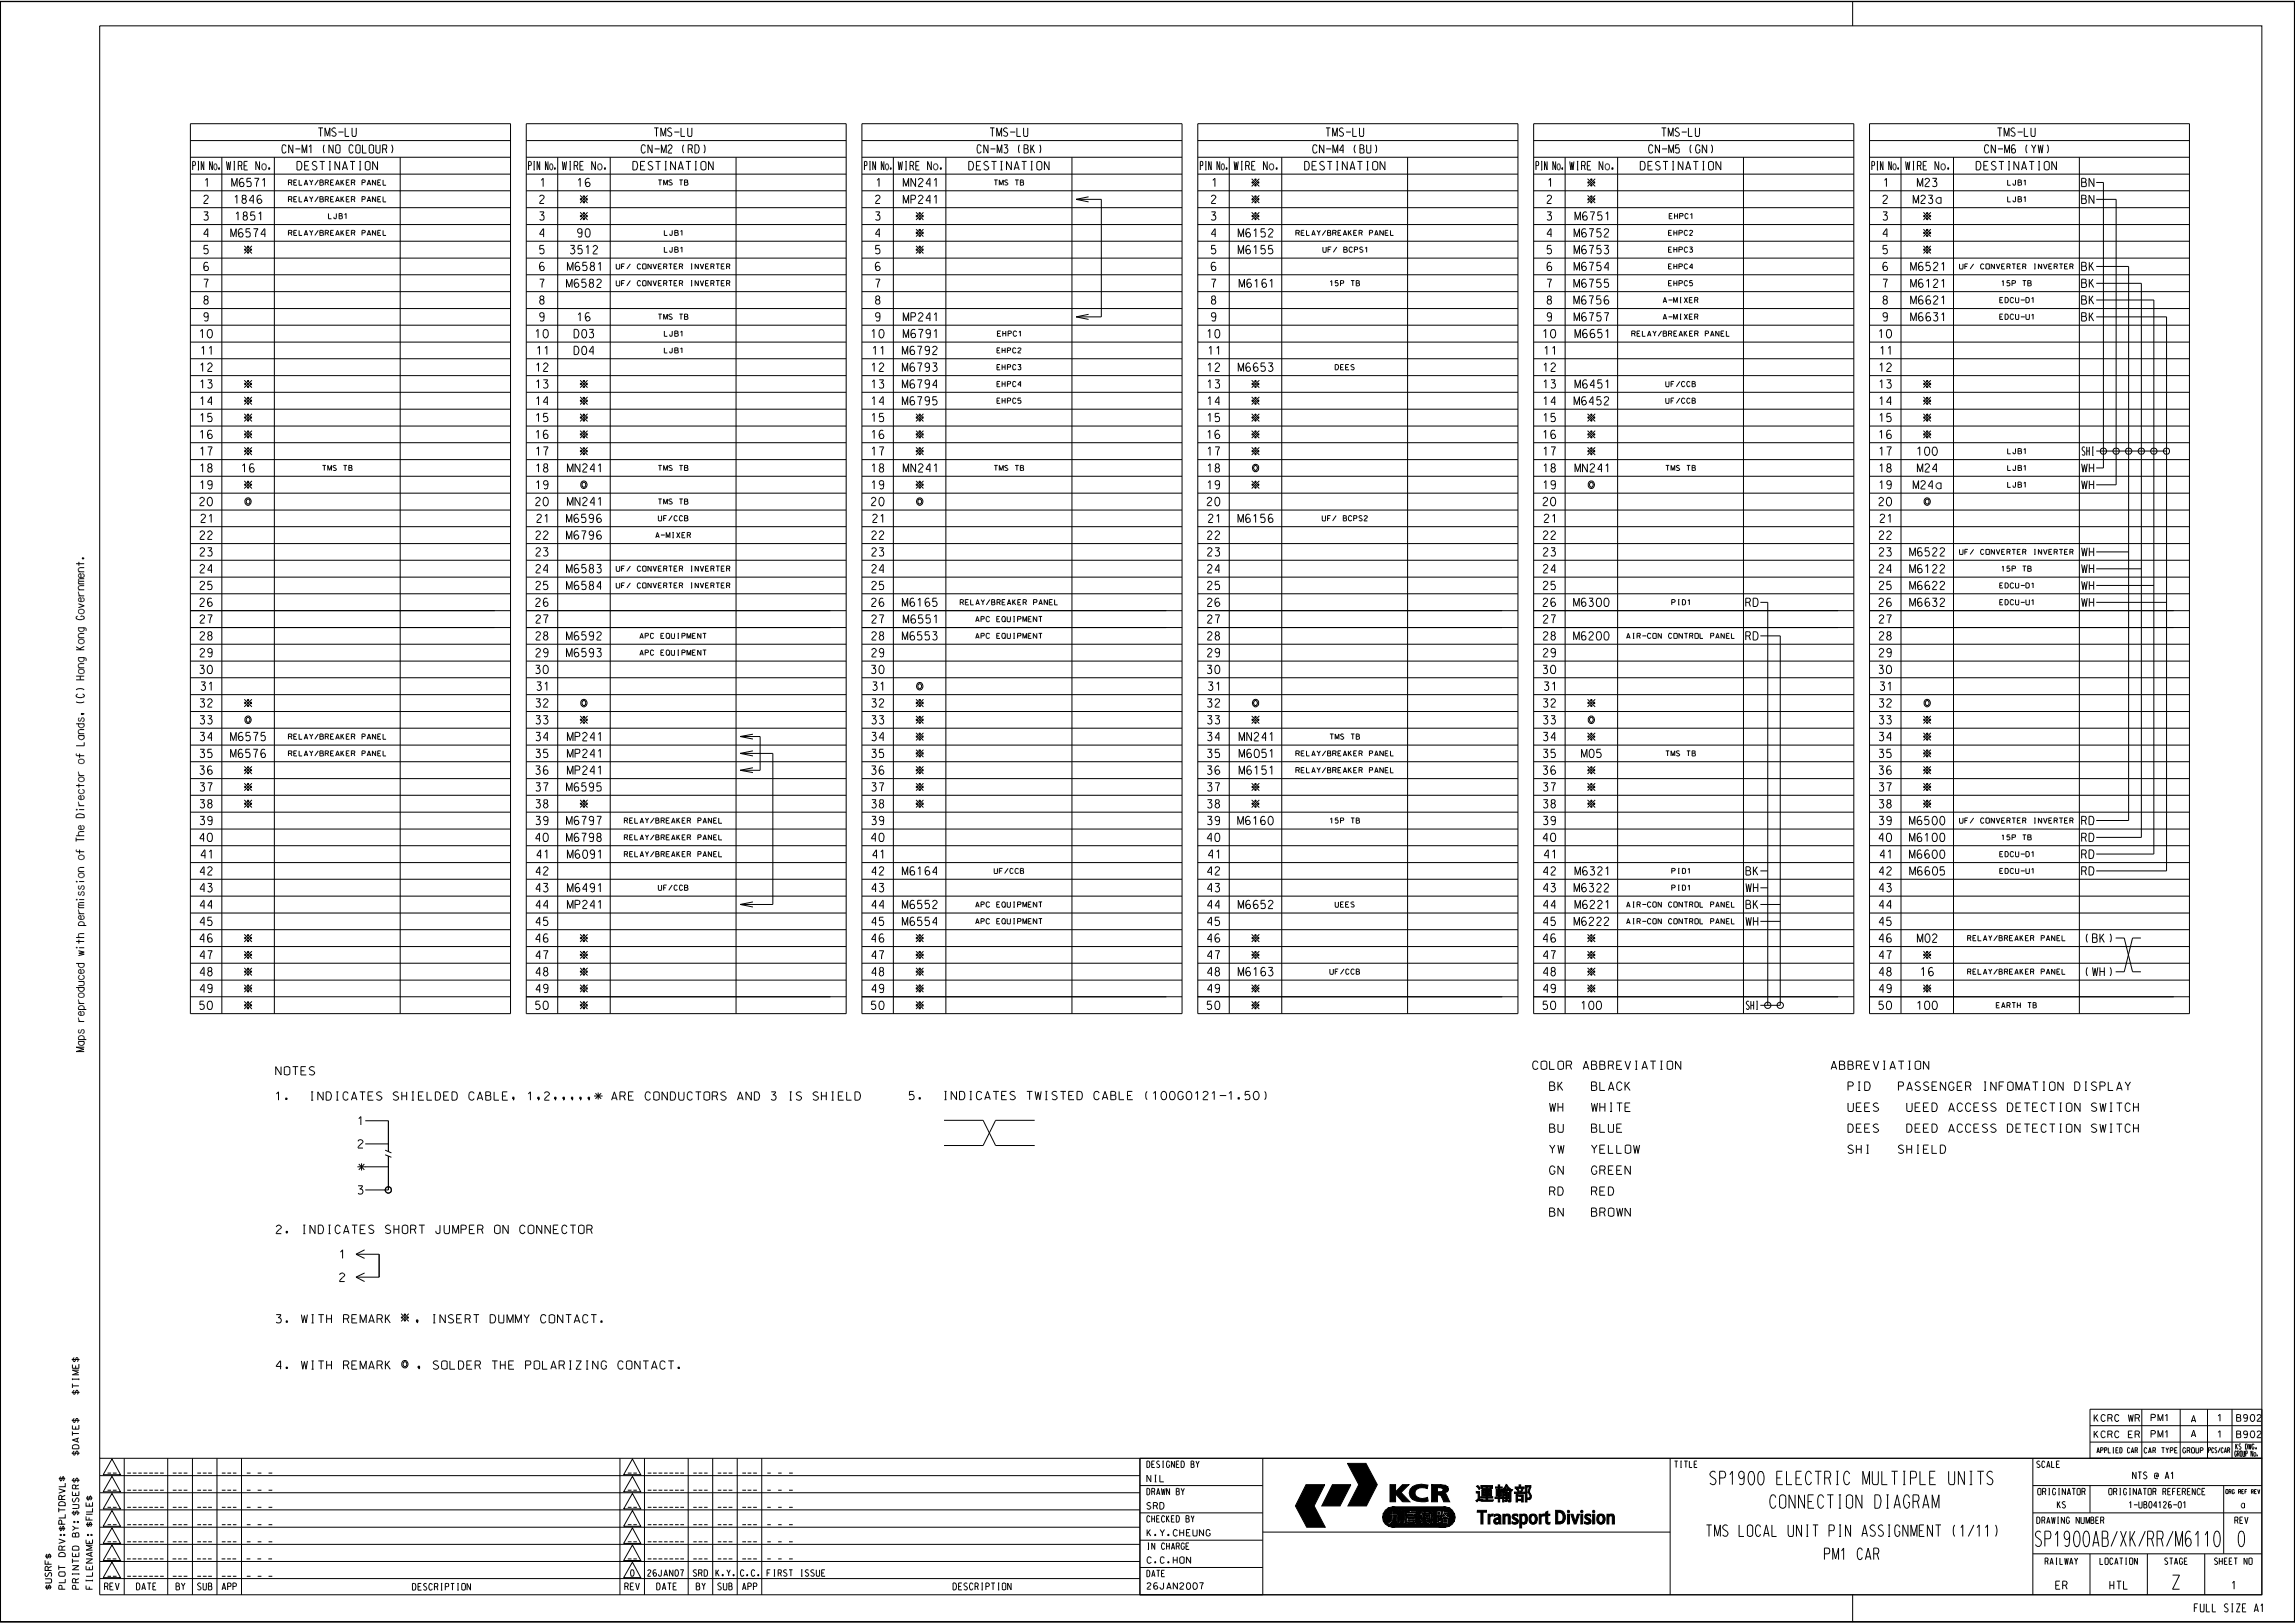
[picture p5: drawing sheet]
<svg xmlns="http://www.w3.org/2000/svg" width="420mm" height="297mm" viewBox="0 0 420 297" stroke-linecap="round" stroke-linejoin="round" font-family="sans-serif">
<defs><g id="words">
<g font-size="2.8">
<text x="372.5" y="283">SP1900AB</text>
<text x="388.1" y="283">XK</text>
<text x="393" y="283">RR</text>
<text x="398.2" y="283">M6110</text>
<text x="409.6" y="283">0</text>
</g>
<text font-size="2.6" x="397.6" y="290.8">Z</text>
<g font-size="2.5">
<text x="270" y="274.6">„B¿Ø‡¡</text>
<text x="270.3" y="278.9">Transport Division</text>
</g>
<g font-size="2.4">
<text x="312.9" y="271.7">SP1900 ELECTRIC MULTIPLE UNITS</text>
<text x="323.9" y="276">CONNECTION DIAGRAM</text>
</g>
<g font-size="2.1">
<text x="312.3" y="281.2">TMS LOCAL UNIT PIN ASSIGNMENT (1/11)</text>
<text x="333.9" y="285.4">PM1 CAR</text>
</g>
<g font-size="1.5">
<text x="51.6" y="28">CN-M1 (NO COLOUR)</text>
<text x="58.3" y="24.9">TMS-LU</text>
<text x="117.3" y="28">CN-M2 (RD)</text>
<text x="119.7" y="24.9">TMS-LU</text>
<text x="178.8" y="28">CN-M3 (BK)</text>
<text x="181.2" y="24.9">TMS-LU</text>
<text x="240.3" y="28">CN-M4 (BU)</text>
<text x="242.6" y="24.9">TMS-LU</text>
<text x="301.7" y="28">CN-M5 (GN)</text>
<text x="304.1" y="24.9">TMS-LU</text>
<text x="363.2" y="28">CN-M6 (YW)</text>
<text x="365.6" y="24.9">TMS-LU</text>
<text x="35.3" y="31.1">PIN No.</text>
<text x="37.5" y="34.2">1</text>
<text x="41.5" y="31.1">WIRE No.</text>
<text x="42.4" y="34.2">M6571</text>
<text x="54.4" y="31.1">DESTINATION</text>
<text x="96.7" y="31.1">PIN No.</text>
<text x="98.9" y="34.2">1</text>
<text x="102.9" y="31.1">WIRE No.</text>
<text x="105.7" y="34.2">16</text>
<text x="115.8" y="31.1">DESTINATION</text>
<text x="158.2" y="31.1">PIN No.</text>
<text x="160.4" y="34.2">1</text>
<text x="164.4" y="31.1">WIRE No.</text>
<text x="165.3" y="34.2">MN241</text>
<text x="177.3" y="31.1">DESTINATION</text>
<text x="219.7" y="31.1">PIN No.</text>
<text x="221.9" y="34.2">1</text>
<text x="225.8" y="31.1">WIRE No.</text>
<text x="238.7" y="31.1">DESTINATION</text>
<text x="281.1" y="31.1">PIN No.</text>
<text x="283.3" y="34.2">1</text>
<text x="287.3" y="31.1">WIRE No.</text>
<text x="300.2" y="31.1">DESTINATION</text>
<text x="342.6" y="31.1">PIN No.</text>
<text x="344.8" y="34.2">1</text>
<text x="348.7" y="31.1">WIRE No.</text>
<text x="350.9" y="34.2">M23</text>
<text x="361.7" y="31.1">DESTINATION</text>
<text x="380.9" y="34.2">BN</text>
<text x="37.3" y="37.2">2</text>
<text x="37.3" y="40.3">3</text>
<text x="42.9" y="37.2">1846</text>
<text x="43.1" y="40.3">1851</text>
<text x="98.8" y="40.3">3</text>
<text x="98.8" y="37.2">2</text>
<text x="160.2" y="40.3">3</text>
<text x="160.2" y="37.2">2</text>
<text x="165.3" y="37.2">MP241</text>
<text x="221.7" y="37.2">2</text>
<text x="221.7" y="40.3">3</text>
<text x="283.1" y="40.3">3</text>
<text x="283.1" y="37.2">2</text>
<text x="288.2" y="40.3">M6751</text>
<text x="344.6" y="37.2">2</text>
<text x="344.6" y="40.3">3</text>
<text x="350.1" y="37.2">M23a</text>
<text x="380.9" y="37.2">BN</text>
<text x="37.3" y="46.5">5</text>
<text x="37.3" y="43.4">4</text>
<text x="42.2" y="43.4">M6574</text>
<text x="98.8" y="46.5">5</text>
<text x="98.8" y="43.4">4</text>
<text x="104.4" y="46.5">3512</text>
<text x="105.7" y="43.4">90</text>
<text x="160.2" y="46.5">5</text>
<text x="160.2" y="43.4">4</text>
<text x="221.7" y="46.5">5</text>
<text x="221.7" y="43.4">4</text>
<text x="226.6" y="46.5">M6155</text>
<text x="226.6" y="43.4">M6152</text>
<text x="283.1" y="46.5">5</text>
<text x="283.1" y="43.4">4</text>
<text x="288.1" y="43.4">M6752</text>
<text x="288.1" y="46.5">M6753</text>
<text x="344.6" y="46.5">5</text>
<text x="344.6" y="43.4">4</text>
<text x="37.3" y="49.5">6</text>
<text x="37.3" y="52.6">7</text>
<text x="98.7" y="49.5">6</text>
<text x="98.8" y="52.6">7</text>
<text x="103.7" y="52.6">M6582</text>
<text x="103.9" y="49.5">M6581</text>
<text x="160.2" y="49.5">6</text>
<text x="160.2" y="52.6">7</text>
<text x="221.7" y="49.5">6</text>
<text x="221.7" y="52.6">7</text>
<text x="226.8" y="52.6">M6161</text>
<text x="283.1" y="49.5">6</text>
<text x="283.1" y="52.6">7</text>
<text x="288.1" y="52.6">M6755</text>
<text x="288.1" y="49.5">M6754</text>
<text x="344.6" y="49.5">6</text>
<text x="344.6" y="52.6">7</text>
<text x="349.7" y="52.6">M6121</text>
<text x="349.7" y="49.5">M6521</text>
<text x="381" y="52.6">BK</text>
<text x="381" y="49.5">BK</text>
<text x="37.3" y="55.7">8</text>
<text x="37.3" y="58.7">9</text>
<text x="98.8" y="58.7">9</text>
<text x="98.8" y="55.7">8</text>
<text x="105.7" y="58.7">16</text>
<text x="160.2" y="58.7">9</text>
<text x="160.2" y="55.7">8</text>
<text x="165.3" y="58.7">MP241</text>
<text x="221.7" y="55.7">8</text>
<text x="221.7" y="58.7">9</text>
<text x="283.1" y="58.7">9</text>
<text x="283.1" y="55.7">8</text>
<text x="288" y="55.7">M6756</text>
<text x="288.1" y="58.7">M6757</text>
<text x="344.6" y="55.7">8</text>
<text x="344.6" y="58.7">9</text>
<text x="349.7" y="55.7">M6621</text>
<text x="349.7" y="58.7">M6631</text>
<text x="381" y="58.7">BK</text>
<text x="381" y="55.7">BK</text>
<text x="36.6" y="61.8">10</text>
<text x="36.8" y="64.9">11</text>
<text x="98" y="61.8">10</text>
<text x="98.3" y="64.9">11</text>
<text x="105.1" y="64.9">D04</text>
<text x="105.1" y="61.8">D03</text>
<text x="159.5" y="61.8">10</text>
<text x="159.7" y="64.9">11</text>
<text x="165.1" y="64.9">M6792</text>
<text x="165.3" y="61.8">M6791</text>
<text x="220.9" y="61.8">10</text>
<text x="221.2" y="64.9">11</text>
<text x="282.4" y="61.8">10</text>
<text x="282.6" y="64.9">11</text>
<text x="288.2" y="61.8">M6651</text>
<text x="343.9" y="61.8">10</text>
<text x="344.1" y="64.9">11</text>
<text x="36.6" y="68">12</text>
<text x="36.6" y="71">13</text>
<text x="98.1" y="71">13</text>
<text x="98.1" y="68">12</text>
<text x="159.5" y="71">13</text>
<text x="159.5" y="68">12</text>
<text x="165.1" y="71">M6794</text>
<text x="165.1" y="68">M6793</text>
<text x="221" y="68">12</text>
<text x="221" y="71">13</text>
<text x="226.6" y="68">M6653</text>
<text x="282.5" y="71">13</text>
<text x="282.5" y="68">12</text>
<text x="288.2" y="71">M6451</text>
<text x="343.9" y="68">12</text>
<text x="343.9" y="71">13</text>
<text x="36.6" y="77.2">15</text>
<text x="36.6" y="74.1">14</text>
<text x="98.1" y="77.2">15</text>
<text x="98.1" y="74.1">14</text>
<text x="159.5" y="77.2">15</text>
<text x="159.5" y="74.1">14</text>
<text x="165.1" y="74.1">M6795</text>
<text x="221" y="77.2">15</text>
<text x="221" y="74.1">14</text>
<text x="282.4" y="77.2">15</text>
<text x="282.5" y="74.1">14</text>
<text x="288.1" y="74.1">M6452</text>
<text x="343.9" y="77.2">15</text>
<text x="343.9" y="74.1">14</text>
<text x="36.6" y="80.3">16</text>
<text x="36.6" y="83.3">17</text>
<text x="98" y="80.3">16</text>
<text x="98.1" y="83.3">17</text>
<text x="159.5" y="80.3">16</text>
<text x="159.5" y="83.3">17</text>
<text x="221" y="80.3">16</text>
<text x="221" y="83.3">17</text>
<text x="282.4" y="80.3">16</text>
<text x="282.5" y="83.3">17</text>
<text x="343.9" y="80.3">16</text>
<text x="343.9" y="83.3">17</text>
<text x="350.8" y="83.3">100</text>
<text x="381" y="83.3">SHI</text>
<text x="36.6" y="86.4">18</text>
<text x="36.6" y="89.5">19</text>
<text x="44.3" y="86.4">16</text>
<text x="98.1" y="86.4">18</text>
<text x="98.1" y="89.5">19</text>
<text x="103.9" y="86.4">MN241</text>
<text x="159.5" y="86.4">18</text>
<text x="159.5" y="89.5">19</text>
<text x="165.3" y="86.4">MN241</text>
<text x="221" y="86.4">18</text>
<text x="221" y="89.5">19</text>
<text x="282.5" y="86.4">18</text>
<text x="282.5" y="89.5">19</text>
<text x="288.2" y="86.4">MN241</text>
<text x="343.9" y="86.4">18</text>
<text x="343.9" y="89.5">19</text>
<text x="350.1" y="89.5">M24a</text>
<text x="350.9" y="86.4">M24</text>
<text x="381" y="86.4">WH</text>
<text x="381" y="89.5">WH</text>
<text x="36.6" y="92.5">20</text>
<text x="36.8" y="95.6">21</text>
<text x="98" y="92.5">20</text>
<text x="98.3" y="95.6">21</text>
<text x="103.7" y="95.6">M6596</text>
<text x="103.9" y="92.5">MN241</text>
<text x="159.5" y="92.5">20</text>
<text x="159.7" y="95.6">21</text>
<text x="220.9" y="92.5">20</text>
<text x="221.2" y="95.6">21</text>
<text x="226.6" y="95.6">M6156</text>
<text x="282.4" y="92.5">20</text>
<text x="282.6" y="95.6">21</text>
<text x="343.9" y="92.5">20</text>
<text x="344.1" y="95.6">21</text>
<text x="36.6" y="101.8">23</text>
<text x="36.6" y="98.7">22</text>
<text x="98.1" y="98.7">22</text>
<text x="98.1" y="101.8">23</text>
<text x="103.7" y="98.7">M6796</text>
<text x="159.5" y="98.7">22</text>
<text x="159.5" y="101.8">23</text>
<text x="221" y="101.8">23</text>
<text x="221" y="98.7">22</text>
<text x="282.5" y="98.7">22</text>
<text x="282.5" y="101.8">23</text>
<text x="343.9" y="101.8">23</text>
<text x="343.9" y="98.7">22</text>
<text x="349.5" y="101.8">M6522</text>
<text x="381" y="101.8">WH</text>
<text x="36.6" y="107.9">25</text>
<text x="36.6" y="104.8">24</text>
<text x="98.1" y="107.9">25</text>
<text x="98.1" y="104.8">24</text>
<text x="103.7" y="107.9">M6584</text>
<text x="103.7" y="104.8">M6583</text>
<text x="159.5" y="107.9">25</text>
<text x="159.5" y="104.8">24</text>
<text x="221" y="107.9">25</text>
<text x="221" y="104.8">24</text>
<text x="282.4" y="107.9">25</text>
<text x="282.5" y="104.8">24</text>
<text x="343.9" y="107.9">25</text>
<text x="343.9" y="104.8">24</text>
<text x="349.5" y="107.9">M6622</text>
<text x="349.5" y="104.8">M6122</text>
<text x="381" y="107.9">WH</text>
<text x="381" y="104.8">WH</text>
<text x="36.6" y="111">26</text>
<text x="98" y="111">26</text>
<text x="159.5" y="111">26</text>
<text x="165.1" y="111">M6165</text>
<text x="221" y="111">26</text>
<text x="282.4" y="111">26</text>
<text x="288" y="111">M6300</text>
<text x="319.5" y="111">RD</text>
<text x="343.9" y="111">26</text>
<text x="349.5" y="111">M6632</text>
<text x="381" y="111">WH</text>
<text x="36.6" y="117.1">28</text>
<text x="36.6" y="114.1">27</text>
<text x="98.1" y="114.1">27</text>
<text x="98.1" y="117.1">28</text>
<text x="103.7" y="117.1">M6592</text>
<text x="159.5" y="114.1">27</text>
<text x="159.5" y="117.1">28</text>
<text x="165.1" y="117.1">M6553</text>
<text x="165.3" y="114.1">M6551</text>
<text x="221" y="117.1">28</text>
<text x="221" y="114.1">27</text>
<text x="282.5" y="114.1">27</text>
<text x="282.5" y="117.1">28</text>
<text x="288" y="117.1">M6200</text>
<text x="319.5" y="117.1">RD</text>
<text x="343.9" y="117.1">28</text>
<text x="343.9" y="114.1">27</text>
<text x="36.6" y="123.3">30</text>
<text x="36.6" y="120.2">29</text>
<text x="98" y="123.3">30</text>
<text x="98.1" y="120.2">29</text>
<text x="103.7" y="120.2">M6593</text>
<text x="159.5" y="123.3">30</text>
<text x="159.5" y="120.2">29</text>
<text x="220.9" y="123.3">30</text>
<text x="221" y="120.2">29</text>
<text x="282.4" y="123.3">30</text>
<text x="282.5" y="120.2">29</text>
<text x="343.9" y="123.3">30</text>
<text x="343.9" y="120.2">29</text>
<text x="36.6" y="129.4">32</text>
<text x="36.8" y="126.3">31</text>
<text x="98.1" y="129.4">32</text>
<text x="98.3" y="126.3">31</text>
<text x="159.5" y="129.4">32</text>
<text x="159.7" y="126.3">31</text>
<text x="221" y="129.4">32</text>
<text x="221.2" y="126.3">31</text>
<text x="282.5" y="129.4">32</text>
<text x="282.6" y="126.3">31</text>
<text x="343.9" y="129.4">32</text>
<text x="344.1" y="126.3">31</text>
<text x="36.6" y="135.6">34</text>
<text x="36.6" y="132.5">33</text>
<text x="42.2" y="135.6">M6575</text>
<text x="98.1" y="132.5">33</text>
<text x="98.1" y="135.6">34</text>
<text x="103.9" y="135.6">MP241</text>
<text x="159.5" y="132.5">33</text>
<text x="159.5" y="135.6">34</text>
<text x="221" y="135.6">34</text>
<text x="221" y="132.5">33</text>
<text x="226.8" y="135.6">MN241</text>
<text x="282.5" y="132.5">33</text>
<text x="282.5" y="135.6">34</text>
<text x="343.9" y="135.6">34</text>
<text x="343.9" y="132.5">33</text>
<text x="36.6" y="141.7">36</text>
<text x="36.6" y="138.6">35</text>
<text x="42.2" y="138.6">M6576</text>
<text x="98" y="141.7">36</text>
<text x="98.1" y="138.6">35</text>
<text x="103.9" y="141.7">MP241</text>
<text x="103.9" y="138.6">MP241</text>
<text x="159.5" y="141.7">36</text>
<text x="159.5" y="138.6">35</text>
<text x="221" y="141.7">36</text>
<text x="221" y="138.6">35</text>
<text x="226.8" y="138.6">M6051</text>
<text x="226.8" y="141.7">M6151</text>
<text x="282.4" y="141.7">36</text>
<text x="282.4" y="138.6">35</text>
<text x="289.4" y="138.6">M05</text>
<text x="343.9" y="141.7">36</text>
<text x="343.9" y="138.6">35</text>
<text x="36.6" y="147.9">38</text>
<text x="36.6" y="144.8">37</text>
<text x="98.1" y="144.8">37</text>
<text x="98.1" y="147.9">38</text>
<text x="103.7" y="144.8">M6595</text>
<text x="159.5" y="144.8">37</text>
<text x="159.5" y="147.9">38</text>
<text x="221" y="147.9">38</text>
<text x="221" y="144.8">37</text>
<text x="282.5" y="144.8">37</text>
<text x="282.5" y="147.9">38</text>
<text x="343.9" y="147.9">38</text>
<text x="343.9" y="144.8">37</text>
<text x="36.6" y="154">40</text>
<text x="36.6" y="150.9">39</text>
<text x="98" y="154">40</text>
<text x="98.1" y="150.9">39</text>
<text x="103.7" y="150.9">M6797</text>
<text x="103.7" y="154">M6798</text>
<text x="159.5" y="154">40</text>
<text x="159.5" y="150.9">39</text>
<text x="220.9" y="154">40</text>
<text x="221" y="150.9">39</text>
<text x="226.5" y="150.9">M6160</text>
<text x="282.4" y="154">40</text>
<text x="282.5" y="150.9">39</text>
<text x="343.9" y="154">40</text>
<text x="343.9" y="150.9">39</text>
<text x="349.5" y="154">M6100</text>
<text x="349.5" y="150.9">M6500</text>
<text x="380.9" y="154">RD</text>
<text x="380.9" y="150.9">RD</text>
<text x="36.6" y="160.1">42</text>
<text x="36.8" y="157.1">41</text>
<text x="98.1" y="160.1">42</text>
<text x="98.3" y="157.1">41</text>
<text x="103.9" y="157.1">M6091</text>
<text x="159.5" y="160.1">42</text>
<text x="159.7" y="157.1">41</text>
<text x="165.1" y="160.1">M6164</text>
<text x="221" y="160.1">42</text>
<text x="221.2" y="157.1">41</text>
<text x="282.5" y="160.1">42</text>
<text x="282.6" y="157.1">41</text>
<text x="288.2" y="160.1">M6321</text>
<text x="319.5" y="160.1">BK</text>
<text x="343.9" y="160.1">42</text>
<text x="344.1" y="157.1">41</text>
<text x="349.5" y="157.1">M6600</text>
<text x="349.5" y="160.1">M6605</text>
<text x="380.9" y="160.1">RD</text>
<text x="380.9" y="157.1">RD</text>
<text x="36.6" y="166.3">44</text>
<text x="36.6" y="163.2">43</text>
<text x="98.1" y="163.2">43</text>
<text x="98.1" y="166.3">44</text>
<text x="103.9" y="166.3">MP241</text>
<text x="103.9" y="163.2">M6491</text>
<text x="159.5" y="163.2">43</text>
<text x="159.5" y="166.3">44</text>
<text x="165.1" y="166.3">M6552</text>
<text x="221" y="166.3">44</text>
<text x="221" y="163.2">43</text>
<text x="226.6" y="166.3">M6652</text>
<text x="282.5" y="163.2">43</text>
<text x="282.5" y="166.3">44</text>
<text x="288.1" y="163.2">M6322</text>
<text x="288.2" y="166.3">M6221</text>
<text x="319.5" y="166.3">BK</text>
<text x="319.5" y="163.2">WH</text>
<text x="343.9" y="166.3">44</text>
<text x="343.9" y="163.2">43</text>
<text x="36.6" y="172.4">46</text>
<text x="36.6" y="169.4">45</text>
<text x="98" y="172.4">46</text>
<text x="98.1" y="169.4">45</text>
<text x="159.5" y="172.4">46</text>
<text x="159.5" y="169.4">45</text>
<text x="165.1" y="169.4">M6554</text>
<text x="221" y="172.4">46</text>
<text x="221" y="169.4">45</text>
<text x="282.4" y="172.4">46</text>
<text x="282.4" y="169.4">45</text>
<text x="288.1" y="169.4">M6222</text>
<text x="319.5" y="169.4">WH</text>
<text x="343.9" y="172.4">46</text>
<text x="343.9" y="169.4">45</text>
<text x="350.9" y="172.4">M02</text>
<text x="381.6" y="172.4">(BK)</text>
<text x="36.6" y="178.6">48</text>
<text x="36.6" y="175.5">47</text>
<text x="98.1" y="175.5">47</text>
<text x="98.1" y="178.6">48</text>
<text x="159.5" y="175.5">47</text>
<text x="159.5" y="178.6">48</text>
<text x="221" y="178.6">48</text>
<text x="221" y="175.5">47</text>
<text x="226.6" y="178.6">M6163</text>
<text x="282.5" y="175.5">47</text>
<text x="282.5" y="178.6">48</text>
<text x="343.9" y="178.6">48</text>
<text x="343.9" y="175.5">47</text>
<text x="351.6" y="178.6">16</text>
<text x="381.6" y="178.6">(WH)</text>
<text x="36.6" y="184.7">50</text>
<text x="36.6" y="181.7">49</text>
<text x="98" y="184.7">50</text>
<text x="98.1" y="181.7">49</text>
<text x="159.5" y="184.7">50</text>
<text x="159.5" y="181.7">49</text>
<text x="220.9" y="184.7">50</text>
<text x="221" y="181.7">49</text>
<text x="282.4" y="184.7">50</text>
<text x="282.5" y="181.7">49</text>
<text x="289.4" y="184.7">100</text>
<text x="319.6" y="184.7">SHI</text>
<text x="343.9" y="184.7">50</text>
<text x="343.9" y="181.7">49</text>
<text x="350.8" y="184.7">100</text>
<text x="50.5" y="196.7">NOTES</text>
<text x="280.5" y="195.7">COLOR ABBREVIATION</text>
<text x="335.1" y="195.7">ABBREVIATION</text>
<text x="50.5" y="201.3">1.</text>
<text x="54.2" y="201.3">INDICATES SHIELDED CABLE, 1,2,,,,,* ARE CONDUCTORS AND 3 IS SHIELD</text>
<text x="166.4" y="201.2">5.</text>
<text x="170.1" y="201.2">INDICATES TWISTED CABLE (100G0121-1.50)</text>
<text x="282" y="203.4">WH</text>
<text x="282" y="199.5">BK</text>
<text x="288.3" y="199.5">BLACK</text>
<text x="289" y="203.4">WHITE</text>
<text x="336.5" y="203.4">UEES</text>
<text x="336.5" y="199.5">PID</text>
<text x="343.1" y="199.5">PASSENGER INFOMATION DISPLAY</text>
<text x="345.5" y="203.4">UEED ACCESS DETECTION SWITCH</text>
<text x="65.5" y="205.9">1</text>
<text x="282.1" y="207.2">BU</text>
<text x="288.7" y="207.2">BLUE</text>
<text x="336.5" y="207.2">DEES</text>
<text x="345.5" y="207.2">DEED ACCESS DETECTION SWITCH</text>
<text x="65.5" y="214.3">*</text>
<text x="65.5" y="210.1">2</text>
<text x="281.9" y="211.1">YW</text>
<text x="282" y="214.9">GN</text>
<text x="288.5" y="211.1">YELLOW</text>
<text x="288.5" y="214.9">GREEN</text>
<text x="336.8" y="211.1">SHI</text>
<text x="344.5" y="211.1">SHIELD</text>
<text x="65.5" y="218.5">3</text>
<text x="282.1" y="218.7">RD</text>
<text x="288.9" y="218.7">RED</text>
<text x="50.6" y="225.7">2. INDICATES SHORT JUMPER ON CONNECTOR</text>
<text x="281.9" y="222.6">BN</text>
<text x="287.9" y="222.6">BROWN</text>
<text x="62.2" y="230.3">1</text>
<text x="62.2" y="234.5">2</text>
<text x="50.6" y="242.1">3. WITH REMARK</text>
<text x="75" y="242.1">, INSERT DUMMY CONTACT.</text>
<text x="50.6" y="250.6">4. WITH REMARK</text>
<text x="75.4" y="250.6">, SOLDER THE POLARIZING CONTACT.</text>
<text x="376.2" y="290.8">ER</text>
<text x="386.1" y="290.8">HTL</text>
<text x="408.4" y="290.8">1</text>
<text x="401.6" y="295">FULL SIZE A1</text>
</g>
<g font-size="1.2">
<text x="383.3" y="263.1">KCRC ER</text>
<text x="383.3" y="260.1">KCRC WR</text>
<text x="393.7" y="260">PM1</text>
<text x="393.7" y="263">PM1</text>
<text x="401" y="263">A</text>
<text x="401" y="260.3">A</text>
<text x="405.8" y="263.1">1</text>
<text x="405.8" y="260.1">1</text>
<text x="409.3" y="263.1">B902</text>
<text x="409.3" y="260.1">B902</text>
<text x="19.7" y="269.6">__</text>
<text x="23.3" y="269.6">_______</text>
<text x="31.6" y="269.6">___</text>
<text x="36.1" y="269.6">___</text>
<text x="40.6" y="269.6">___</text>
<text x="45.2" y="269.6">_ _ _</text>
<text x="114.9" y="269.6">__</text>
<text x="118.5" y="269.6">_______</text>
<text x="126.8" y="269.6">___</text>
<text x="131.3" y="269.6">___</text>
<text x="135.8" y="269.6">___</text>
<text x="140.4" y="269.6">_ _ _</text>
<text x="19.7" y="272.7">__</text>
<text x="19.7" y="275.9">__</text>
<text x="23.3" y="272.7">_______</text>
<text x="23.3" y="275.9">_______</text>
<text x="31.6" y="272.7">___</text>
<text x="31.6" y="275.9">___</text>
<text x="36.1" y="272.7">___</text>
<text x="36.1" y="275.9">___</text>
<text x="40.6" y="272.7">___</text>
<text x="40.6" y="275.9">___</text>
<text x="45.2" y="272.7">_ _ _</text>
<text x="45.2" y="275.9">_ _ _</text>
<text x="114.9" y="275.9">__</text>
<text x="114.9" y="272.7">__</text>
<text x="118.5" y="275.9">_______</text>
<text x="118.5" y="272.7">_______</text>
<text x="126.8" y="275.9">___</text>
<text x="126.8" y="272.7">___</text>
<text x="131.3" y="275.9">___</text>
<text x="131.3" y="272.7">___</text>
<text x="135.8" y="275.9">___</text>
<text x="135.8" y="272.7">___</text>
<text x="140.4" y="275.9">_ _ _</text>
<text x="140.4" y="272.7">_ _ _</text>
<text x="209.9" y="271.2">NIL</text>
<text x="376.5" y="276">KS</text>
<text x="389.6" y="276">1-UB04126-01</text>
<text x="390.3" y="270.6">NTS @ A1</text>
<text x="410.2" y="276">a</text>
<text x="19.7" y="279">__</text>
<text x="23.3" y="279">_______</text>
<text x="31.6" y="279">___</text>
<text x="36.1" y="279">___</text>
<text x="40.6" y="279">___</text>
<text x="45.2" y="279">_ _ _</text>
<text x="114.9" y="279">__</text>
<text x="118.5" y="279">_______</text>
<text x="126.8" y="279">___</text>
<text x="131.3" y="279">___</text>
<text x="135.8" y="279">___</text>
<text x="140.4" y="279">_ _ _</text>
<text x="209.9" y="276.2">SRD</text>
<text x="209.9" y="281.1">K.Y.CHEUNG</text>
<text x="19.6" y="285.3">__</text>
<text x="19.7" y="282.2">__</text>
<text x="23.2" y="285.3">_______</text>
<text x="23.3" y="282.2">_______</text>
<text x="31.6" y="285.3">___</text>
<text x="31.6" y="282.2">___</text>
<text x="36.1" y="285.3">___</text>
<text x="36.1" y="282.2">___</text>
<text x="40.6" y="285.3">___</text>
<text x="40.6" y="282.2">___</text>
<text x="45.1" y="285.3">_ _ _</text>
<text x="45.2" y="282.2">_ _ _</text>
<text x="114.9" y="285.3">__</text>
<text x="114.9" y="282.2">__</text>
<text x="118.5" y="285.3">_______</text>
<text x="118.5" y="282.2">_______</text>
<text x="126.8" y="285.3">___</text>
<text x="126.8" y="282.2">___</text>
<text x="131.3" y="285.3">___</text>
<text x="131.3" y="282.2">___</text>
<text x="135.8" y="285.3">___</text>
<text x="135.8" y="282.2">___</text>
<text x="140.4" y="285.3">_ _ _</text>
<text x="140.4" y="282.2">_ _ _</text>
<text x="209.9" y="286.1">C.C.HON</text>
<text x="19.1" y="290.9">REV</text>
<text x="19.7" y="288.4">__</text>
<text x="23.3" y="288.4">_______</text>
<text x="25" y="290.9">DATE</text>
<text x="31.6" y="288.4">___</text>
<text x="32.2" y="290.9">BY</text>
<text x="36.1" y="288.4">___</text>
<text x="36.2" y="290.9">SUB</text>
<text x="40.6" y="288.4">___</text>
<text x="40.6" y="290.9">APP</text>
<text x="45.2" y="288.4">_ _ _</text>
<text x="75.5" y="291">DESCRIPTION</text>
<text x="114.3" y="290.9">REV</text>
<text x="115.4" y="288.4">0</text>
<text x="118.5" y="288.4">26JAN07</text>
<text x="120.2" y="290.9">DATE</text>
<text x="126.9" y="288.4">SRD</text>
<text x="127.4" y="290.9">BY</text>
<text x="131" y="288.4">K.Y.</text>
<text x="131.4" y="290.9">SUB</text>
<text x="135.5" y="288.4">C.C.</text>
<text x="135.9" y="290.9">APP</text>
<text x="140.4" y="288.4">FIRST ISSUE</text>
<text x="174.4" y="290.9">DESCRIPTION</text>
<text x="209.9" y="290.8">26JAN2007</text>
</g>
<g font-size="1">
<text x="52.8" y="33.9">RELAY/BREAKER PANEL</text>
<text x="120.5" y="33.9">TMS TB</text>
<text x="181.9" y="33.9">TMS TB</text>
<text x="367.4" y="33.9">LJB1</text>
<text x="52.8" y="37">RELAY/BREAKER PANEL</text>
<text x="60.1" y="40">LJB1</text>
<text x="305.5" y="40">EHPC1</text>
<text x="367.4" y="37">LJB1</text>
<text x="52.8" y="43.1">RELAY/BREAKER PANEL</text>
<text x="121.6" y="43.1">LJB1</text>
<text x="121.6" y="46.2">LJB1</text>
<text x="237.2" y="43.1">RELAY/BREAKER PANEL</text>
<text x="242.1" y="46.2">UF/ BCPS1</text>
<text x="305.4" y="43.1">EHPC2</text>
<text x="305.4" y="46.2">EHPC3</text>
<text x="112.8" y="52.3">UF/ CONVERTER INVERTER</text>
<text x="112.8" y="49.2">UF/ CONVERTER INVERTER</text>
<text x="243.4" y="52.3">15P TB</text>
<text x="305.4" y="52.3">EHPC5</text>
<text x="305.4" y="49.2">EHPC4</text>
<text x="358.6" y="49.2">UF/ CONVERTER INVERTER</text>
<text x="366.3" y="52.3">15P TB</text>
<text x="120.5" y="58.5">TMS TB</text>
<text x="304.4" y="55.4">A-MIXER</text>
<text x="304.4" y="58.5">A-MIXER</text>
<text x="366" y="58.5">EDCU-U1</text>
<text x="366" y="55.4">EDCU-D1</text>
<text x="121.6" y="64.6">LJB1</text>
<text x="121.6" y="61.5">LJB1</text>
<text x="182.4" y="64.6">EHPC2</text>
<text x="182.6" y="61.5">EHPC1</text>
<text x="298.6" y="61.5">RELAY/BREAKER PANEL</text>
<text x="182.4" y="70.7">EHPC4</text>
<text x="182.4" y="67.7">EHPC3</text>
<text x="244.4" y="67.7">DEES</text>
<text x="304.8" y="70.7">UF/CCB</text>
<text x="182.4" y="73.8">EHPC5</text>
<text x="304.8" y="73.8">UF/CCB</text>
<text x="367.4" y="83">LJB1</text>
<text x="59" y="86.1">TMS TB</text>
<text x="120.5" y="86.1">TMS TB</text>
<text x="181.9" y="86.1">TMS TB</text>
<text x="304.8" y="86.1">TMS TB</text>
<text x="367.4" y="89.2">LJB1</text>
<text x="367.4" y="86.1">LJB1</text>
<text x="120.5" y="95.3">UF/CCB</text>
<text x="120.5" y="92.3">TMS TB</text>
<text x="242" y="95.3">UF/ BCPS2</text>
<text x="120" y="98.4">A-MIXER</text>
<text x="358.6" y="101.5">UF/ CONVERTER INVERTER</text>
<text x="112.8" y="107.6">UF/ CONVERTER INVERTER</text>
<text x="112.8" y="104.5">UF/ CONVERTER INVERTER</text>
<text x="366" y="107.6">EDCU-D1</text>
<text x="366.3" y="104.5">15P TB</text>
<text x="175.7" y="110.7">RELAY/BREAKER PANEL</text>
<text x="178.6" y="113.8">APC EQUIPMENT</text>
<text x="306" y="110.7">PID1</text>
<text x="366" y="110.7">EDCU-U1</text>
<text x="117.1" y="119.9">APC EQUIPMENT</text>
<text x="117.1" y="116.8">APC EQUIPMENT</text>
<text x="178.6" y="116.8">APC EQUIPMENT</text>
<text x="297.7" y="116.8">AIR-CON CONTROL PANEL</text>
<text x="52.8" y="135.3">RELAY/BREAKER PANEL</text>
<text x="243.4" y="135.3">TMS TB</text>
<text x="52.8" y="138.3">RELAY/BREAKER PANEL</text>
<text x="237.2" y="141.4">RELAY/BREAKER PANEL</text>
<text x="237.2" y="138.3">RELAY/BREAKER PANEL</text>
<text x="304.8" y="138.3">TMS TB</text>
<text x="114.3" y="153.7">RELAY/BREAKER PANEL</text>
<text x="114.3" y="150.6">RELAY/BREAKER PANEL</text>
<text x="243.4" y="150.6">15P TB</text>
<text x="358.6" y="150.6">UF/ CONVERTER INVERTER</text>
<text x="366.3" y="153.7">15P TB</text>
<text x="114.3" y="156.8">RELAY/BREAKER PANEL</text>
<text x="181.9" y="159.9">UF/CCB</text>
<text x="306" y="159.9">PID1</text>
<text x="366" y="159.9">EDCU-U1</text>
<text x="366" y="156.8">EDCU-D1</text>
<text x="120.5" y="162.9">UF/CCB</text>
<text x="178.6" y="166">APC EQUIPMENT</text>
<text x="244.4" y="166">UEES</text>
<text x="297.7" y="166">AIR-CON CONTROL PANEL</text>
<text x="306" y="162.9">PID1</text>
<text x="178.6" y="169.1">APC EQUIPMENT</text>
<text x="297.7" y="169.1">AIR-CON CONTROL PANEL</text>
<text x="360.1" y="172.1">RELAY/BREAKER PANEL</text>
<text x="243.4" y="178.3">UF/CCB</text>
<text x="360.1" y="178.3">RELAY/BREAKER PANEL</text>
<text x="365.3" y="184.4">EARTH TB</text>
<text x="383.7" y="265.9">APPLIED CAR</text>
<text x="392.4" y="265.9">CAR TYPE</text>
<text x="399.5" y="265.9">GROUP</text>
<text x="409" y="266.5">GROUP No.</text>
<text x="409.1" y="265.2">KS DWG.</text>
</g>
<text font-size=".9" x="404.2" y="265.8">PCS/CAR</text>
</g></defs>
<path d="M.1 .3h419.8v296.4h-419.8z" fill="none" stroke="#000" stroke-width=".21"/>
<g fill="none" stroke="#000" stroke-width=".18">
<path d="M0 .2h419.9v296.6h-419.9zM18.2 4.7h395.7v262.2h-395.7zM339 .2v4.5M34.8 22.6h58.6v162.9h-58.6zM34.8 25.7h58.6M34.8 28.8h58.6M34.8 31.9h58.6M34.8 34.9h58.6M34.8 38h58.6M35.6 30.3l.2-.3-.1-.4-.4-.1v1.6M36.2 29.5h.2M36.3 29.5v1.6"/>
<path d="M37.3 29.5v1.6l-.5-1.6v1.6M38.9 29.5v1.6l-.5-1.6v1.6M40.6 28.8v156.7M41.4 29.5l.3 1.6M42.2 29.5l-.2 1.6M42.8 29.5h.2M42.9 29.5v1.6M44.1 30.3a.46 .46 0 0 0 .1-.7l-.6-.1v1.6M45.3 29.5h-.6v1.6M47.5 29.5v1.6l-.7-1.6v1.6M50.2 28.8v156.7M73.2 28.8v156.7"/>
<path d="M96.3 22.6h58.6v162.9h-58.6zM96.3 25.7h58.6M96.3 28.8h58.6M96.3 31.9h58.6M96.3 34.9h58.6M96.3 38h58.6M97.1 30.3l.1-.3v-.4l-.5-.1v1.6M97.7 29.5h.2M97.7 29.5v1.6M98.8 29.5v1.6l-.5-1.6v1.6M100.3 29.5v1.6l-.5-1.6v1.6M102.1 28.8v156.7"/>
<path d="M102.9 29.5l.2 1.6M103.7 29.5l-.2 1.6M104.2 29.5h.3M104.4 29.5v1.6M105.5 30.3h.2a.49 .49 0 0 0-.2-.8h-.4v1.6M106.2 38.9l1.3 1.3M106.2 35.8l1.3 1.4M106.2 39.5l.1-.1 .2 .2-.2 .1zM106.2 36.4h.2v.2zM106.7 40l.2-.1 .1 .2-.2 .1zM106.7 36.9h.3l-.1 .2zM106.7 35.9l.2-.1v.3z"/>
<path d="M106.8 29.5h-.7v1.6M107.5 38.9l-1.3 1.3M107.5 35.8l-1.3 1.4M109 29.5v1.6l-.7-1.6v1.6M111.7 28.8v156.7M134.7 28.8v156.7M157.7 22.6h58.6v162.9h-58.6zM157.7 25.7h58.6M157.7 28.8h58.6M157.7 31.9h58.6M157.7 34.9h58.6M157.7 38h58.6"/>
<path d="M158.5 30.3l.1-.7-.4-.1v1.6M159.1 29.5h.2M159.2 29.5v1.6M160.2 29.5v1.6l-.5-1.6v1.6M161.8 29.5v1.6l-.5-1.6v1.6M163.5 28.8v156.7M164.4 29.5l.1 1.6M165.1 29.5l-.1 1.6M165.7 29.5h.2M165.8 29.5v1.6M167 30.3l.2-.3-.1-.4-.6-.1v1.6M167.6 38.9l1.4 1.3"/>
<path d="M168.2 29.5h-.6v1.6M169 38.9l-1.4 1.3M170.4 29.5v1.6l-.6-1.6v1.6M173.1 28.8v156.7M196.2 28.8v156.7M196.9 36.5h4.6v21.5h-4.6M196.9 36.5l2.3 .4M199.2 36l-2.3 .5M219.2 22.6h58.6v162.9h-58.6zM219.2 25.7h58.6M219.2 28.8h58.6M219.2 31.9h58.6"/>
<path d="M219.2 34.9h58.6M219.2 38h58.6M220 30.3h.1v-.7l-.4-.1v1.6M220.6 29.5h.2M220.7 29.5v1.6M221.7 29.5v1.6l-.5-1.6v1.6M223.2 29.5v1.6l-.5-1.6v1.6M225 28.8v156.7M225.8 29.5l.2 1.6M226.6 29.5l-.2 1.6M227.1 29.5h.3M227.2 29.5v1.6"/>
<path d="M228.4 30.3a.46 .46 0 0 0 .2-.7l-.6-.1v1.6M229.1 38.9l1.4 1.3M229.1 35.8l1.4 1.4M229.1 32.7l1.4 1.4M229.7 29.5h-.6v1.6M230.5 38.9l-1.4 1.3M230.5 35.8l-1.4 1.4M230.5 32.7l-1.4 1.4M231.9 29.5v1.6l-.7-1.6v1.6M234.6 28.8v156.7M257.6 28.8v156.7M280.7 22.6h58.6v162.9h-58.6z"/>
<path d="M280.7 25.7h58.6M280.7 28.8h58.6M280.7 31.9h58.6M280.7 34.9h58.6M280.7 38h58.6M281.4 30.3l.2-.3-.1-.4-.4-.1v1.6M282 29.5h.2M282.2 29.5v1.6M283.1 29.5v1.6l-.4-1.6v1.6M284.7 29.5v1.6l-.5-1.6v1.6M286.4 28.8v156.7M287.3 29.5l.2 1.6"/>
<path d="M288 29.5l-.1 1.6M288.6 29.5h.2M288.7 29.5v1.6M289.9 30.3a.46 .46 0 0 0 .1-.7l-.6-.1v1.6M290.5 35.8l1.4 1.4M290.5 32.7l1.4 1.4M291.1 29.5h-.6v1.6M291.9 35.8l-1.4 1.4M291.9 32.7l-1.4 1.4M293.3 29.5v1.6l-.6-1.6v1.6M296 28.8v156.7M319.1 28.8v156.7"/>
<path d="M342.1 22.6h58.6v162.9h-58.6zM342.1 25.7h58.6M342.1 28.8h58.6M342.1 31.9h58.6M342.1 34.9h58.6M342.1 38h58.6M342.9 30.3l.2-.3-.1-.4-.4-.1v1.6M343.5 29.5h.2M343.6 29.5v1.6M344.6 29.5v1.6l-.5-1.6v1.6M346.1 29.5v1.6l-.4-1.6v1.6M347.9 28.8v156.7"/>
<path d="M348.7 29.5l.2 1.6M349.5 29.5l-.2 1.6M350.1 29.5h.2M350.2 29.5v1.6M351.3 30.3h.2a.49 .49 0 0 0-.2-.8h-.4v1.6M352 38.9l1.4 1.3M352.6 40l.2-.1v.2l-.1 .1zM352.6 39l.2-.1v.2l-.1 .1zM352.6 29.5h-.6v1.6M353.4 38.9l-1.4 1.3M354.8 29.5v1.6l-.7-1.6v1.6M357.5 28.8v156.7"/>
<path d="M380.5 28.8v156.7M383.6 36.5h3.7v52.2h-3.7M383.6 33.4h1.3v52.2h-1.3M34.8 41.1h58.6M34.8 44.1h58.6M34.8 47.2h58.6M34.8 50.3h58.6M34.8 53.4h58.6M34.8 56.5h58.6M34.8 59.5h58.6M44.7 45l1.4 1.4M46.1 45l-1.4 1.4"/>
<path d="M96.3 41.1h58.6M96.3 44.1h58.6M96.3 47.2h58.6M96.3 50.3h58.6M96.3 53.4h58.6M96.3 56.5h58.6M96.3 59.5h58.6M157.7 41.1h58.6M157.7 44.1h58.6M157.7 47.2h58.6M157.7 50.3h58.6M157.7 53.4h58.6"/>
<path d="M157.7 56.5h58.6M157.7 59.5h58.6M167.6 41.9l1.4 1.4M167.6 45l1.4 1.4M169 41.9l-1.4 1.4M169 45l-1.4 1.4M196.9 58l2.3 .5M199.2 57.5l-2.3 .5M219.2 41.1h58.6M219.2 44.1h58.6M219.2 47.2h58.6M219.2 50.3h58.6"/>
<path d="M219.2 53.4h58.6M219.2 56.5h58.6M219.2 59.5h58.6M280.7 41.1h58.6M280.7 44.1h58.6M280.7 47.2h58.6M280.7 50.3h58.6M280.7 53.4h58.6M280.7 56.5h58.6M280.7 59.5h58.6M342.1 41.1h58.6M342.1 44.1h58.6"/>
<path d="M342.1 47.2h58.6M342.1 50.3h58.6M342.1 53.4h58.6M342.1 56.5h58.6M342.1 59.5h58.6M352 41.9l1.4 1.4M352 45l1.4 1.4M352.6 46.1h.2v.2h-.1zM352.6 45.1h.2v.1l-.1 .1zM353.4 41.9l-1.4 1.4M353.4 45l-1.4 1.4M383.6 58h12.9v101.4h-12.9"/>
<path d="M383.6 54.9h10.6v101.4h-10.6M383.6 51.8h8.3v101.4h-8.3M383.6 48.8h6v101.3h-6M34.8 62.6h58.6M34.8 65.6h58.6M34.8 68.7h58.6M34.8 71.8h58.6M34.8 74.9h58.6M34.8 78h58.6M44.7 72.6l1.4 1.4M44.7 78.8l1.4 1.4M44.7 75.7l1.4 1.4"/>
<path d="M44.7 69.6l1.4 1.3M46.1 72.6l-1.4 1.4M46.1 78.8l-1.4 1.4M46.1 75.7l-1.4 1.4M46.1 69.6l-1.4 1.3M96.3 62.6h58.6M96.3 65.6h58.6M96.3 68.7h58.6M96.3 71.8h58.6M96.3 74.9h58.6M96.3 78h58.6M106.2 72.6l1.3 1.4"/>
<path d="M106.2 78.8l1.3 1.4M106.2 75.7l1.3 1.4M106.2 69.6l1.3 1.3M106.2 73.3l.2-.1v.3zM106.2 76.4l.2-.1 .1 .2-.2 .1zM106.2 70.2l.2-.1 .1 .2h-.3zM106.7 73.8h.3l-.1 .2zM106.7 72.8h.3l-.1 .2zM106.7 76.9l.2-.1 .1 .2-.2 .1zM106.7 69.7l.2-.1 .1 .2h-.3zM106.8 70.6h.1v.3h-.2zM107.5 72.6l-1.3 1.4"/>
<path d="M107.5 78.8l-1.3 1.4M107.5 75.7l-1.3 1.4M107.5 69.6l-1.3 1.3M157.7 62.6h58.6M157.7 65.6h58.6M157.7 68.7h58.6M157.7 71.8h58.6M157.7 74.9h58.6M157.7 78h58.6M167.6 78.8l1.4 1.4M167.6 75.7l1.4 1.4M169 78.8l-1.4 1.4"/>
<path d="M169 75.7l-1.4 1.4M219.2 62.6h58.6M219.2 65.6h58.6M219.2 68.7h58.6M219.2 71.8h58.6M219.2 74.9h58.6M219.2 78h58.6M229.1 72.6l1.4 1.4M229.1 78.8l1.4 1.4M229.1 75.7l1.4 1.4M229.1 69.6l1.4 1.3M230.5 72.6l-1.4 1.4"/>
<path d="M230.5 78.8l-1.4 1.4M230.5 75.7l-1.4 1.4M230.5 69.6l-1.4 1.3M280.7 62.6h58.6M280.7 65.6h58.6M280.7 68.7h58.6M280.7 71.8h58.6M280.7 74.9h58.6M280.7 78h58.6M290.5 78.8l1.4 1.4M290.5 75.7l1.4 1.4M291.9 78.8l-1.4 1.4"/>
<path d="M291.9 75.7l-1.4 1.4M342.1 62.6h58.6M342.1 65.6h58.6M342.1 68.7h58.6M342.1 71.8h58.6M342.1 74.9h58.6M342.1 78h58.6M352 72.6l1.4 1.4M352 78.8l1.4 1.4M352 75.7l1.4 1.4M352 69.6l1.4 1.3M352 73.3l.3-.1v.3z"/>
<path d="M352 76.4l.3-.1v.2l-.1 .1zM352 70.2l.3-.1v.2h-.3zM352.6 73.8h.2v.2zM352.6 72.8h.2v.2zM352.6 76.9l.2-.1v.2l-.1 .1zM352.6 75.9l.2-.1v.2l-.1 .1zM352.6 69.7l.2-.1v.2h-.2zM352.6 70.6h.2v.3h-.2zM353.4 72.6l-1.4 1.4M353.4 78.8l-1.4 1.4M353.4 75.7l-1.4 1.4M353.4 69.6l-1.4 1.3"/>
<path d="M34.8 81h58.6M34.8 84.1h58.6M34.8 87.2h58.6M34.8 90.2h58.6M34.8 93.3h58.6M34.8 96.4h58.6M34.8 99.5h58.6M44.7 88l1.4 1.4M44.7 81.9l1.4 1.4M45 91.2a.65 .65 0 0 1 1 .5 .65 .65 0 0 1-.8 .7l-.4-.4v-.4zM45.2 91.4a.41 .41 0 0 1 .6 .4 .41 .41 0 0 1-.6 .3l-.2-.3zM46.1 88l-1.4 1.4"/>
<path d="M46.1 81.9l-1.4 1.4M96.3 81h58.6M96.3 84.1h58.6M96.3 87.2h58.6M96.3 90.2h58.6M96.3 93.3h58.6M96.3 96.4h58.6M96.3 99.5h58.6M106.2 81.9l1.3 1.4M106.2 82.5l.1-.1 .2 .2-.2 .1zM106.5 88.1a.64 .64 0 0 1 .9 .6 .64 .64 0 0 1-.9 .6l-.2-.4v-.4zM106.6 88.3a.42 .42 0 0 1 .6 .4 .42 .42 0 0 1-.4 .4l-.3-.3z"/>
<path d="M106.7 83l.1-.1 .2 .2-.2 .1zM107.5 81.9l-1.3 1.4M157.7 81h58.6M157.7 84.1h58.6M157.7 87.2h58.6M157.7 90.2h58.6M157.7 93.3h58.6M157.7 96.4h58.6M157.7 99.5h58.6M167.6 88l1.4 1.4M167.6 81.9l1.4 1.4M168 91.2a.65 .65 0 0 1 .9 .5 .65 .65 0 0 1-.8 .7l-.2-.2-.2-.4z"/>
<path d="M168.1 91.4a.41 .41 0 0 1 .6 .4 .41 .41 0 0 1-.6 .3l-.1-.2zM169 88l-1.4 1.4M169 81.9l-1.4 1.4M219.2 81h58.6M219.2 84.1h58.6M219.2 87.2h58.6M219.2 90.2h58.6M219.2 93.3h58.6M219.2 96.4h58.6M219.2 99.5h58.6M229.1 88l1.4 1.4M229.1 81.9l1.4 1.4"/>
<path d="M229.3 85.2a.62 .62 0 0 1 .9 0 .62 .62 0 0 1 .1 .8 .62 .62 0 0 1-.9 .2l-.2-.6zM229.6 85.2a.41 .41 0 0 1 .5 .4 .41 .41 0 0 1-.5 .4l-.2-.4zM230.5 88l-1.4 1.4M230.5 81.9l-1.4 1.4M280.7 81h58.6M280.7 84.1h58.6M280.7 87.2h58.6M280.7 90.2h58.6M280.7 93.3h58.6M280.7 96.4h58.6M280.7 99.5h58.6M290.5 81.9l1.4 1.4"/>
<path d="M290.9 88.1a.64 .64 0 0 1 .9 .6 .64 .64 0 0 1-.9 .6l-.2-.4v-.4zM291 88.4a.42 .42 0 0 1 .6 .1 .42 .42 0 0 1-.3 .6 .45 .45 0 0 1-.4-.2 .45 .45 0 0 1 .1-.5zM291.9 81.9l-1.4 1.4M342.1 81h58.6M342.1 84.1h58.6M342.1 87.2h58.6M342.1 90.2h58.6M342.1 93.3h58.6M342.1 96.4h58.6M342.1 99.5h58.6M352.3 91.2a.65 .65 0 0 1 1 .5 .65 .65 0 0 1-.8 .7l-.4-.4v-.4zM352.5 91.4a.44 .44 0 0 1 .5 .3 .44 .44 0 0 1-.4 .5l-.3-.3z"/>
<path d="M383.6 82.5h12.9M13.9 118.9h1.5M13.9 118.4l1 .5M13.9 103.2h1.5M14.2 112.7l-.3 .3a.97 .97 0 0 0 1.5 .1v-.2l-.3-.2h-.3v.2M14.4 108.3v.5l.3 .2M14.4 117.2a.53 .53 0 0 1 .6-.3 .53 .53 0 0 1 .3 .7l-.2 .2h-.4l-.3-.3zM14.4 114.9h1.1l.3 .2-.1 .3M14.4 116.7h1M14.4 110.5l1 .4-1 .3M14.4 109h1M14.4 107.9h1"/>
<path d="M14.4 106.8h1M14.4 106.7h.1M14.4 106.7l.1 .1M14.4 104.6h1M14.4 111.7l.3-.2h.5l.2 .2v.3l-.3 .3h-.5l-.2-.3zM14.4 102.8v.7M14.4 105.9v.4l.1 .1M14.4 105.9h.1M14.4 106.4h.1M14.5 114.9l-.1 .1a.51 .51 0 0 0 .5 .6 .51 .51 0 0 0 .4-.7M14.5 106.4l-.1 .1v.2M14.5 106.4h.9"/>
<path d="M15.1 102.1h.1l.1 .1-.2 .1zM15.1 105a.36 .36 0 0 1 .3 .3 .36 .36 0 0 1-.2 .4 .48 .48 0 0 1-.6 0 .48 .48 0 0 1-.2-.6l.4-.1v.7M15.1 109.4l.3 .1v.3a.58 .58 0 0 1-.6 .3 .58 .58 0 0 1-.4-.4l.2-.3h.2v.7M15.1 102.1l.1 .1zM15.4 118.3l-.8 .4M15.4 115.9l-1 .1v.5l.2 .2M15.4 107.2h-.8a.39 .39 0 0 0-.3 .4 .39 .39 0 0 0 .3 .3M15.4 105.9h-.9M15.4 103.9h-.8a.39 .39 0 0 0-.3 .4 .39 .39 0 0 0 .3 .3M34.8 114.8h58.6M34.8 111.7h58.6M34.8 102.5h58.6"/>
<path d="M34.8 105.6h58.6M34.8 108.7h58.6M34.8 117.9h58.6M96.3 114.8h58.6M96.3 111.7h58.6M96.3 102.5h58.6M96.3 105.6h58.6M96.3 108.7h58.6M96.3 117.9h58.6M157.7 114.8h58.6M157.7 111.7h58.6M157.7 102.5h58.6"/>
<path d="M157.7 105.6h58.6M157.7 108.7h58.6M157.7 117.9h58.6M219.2 114.8h58.6M219.2 111.7h58.6M219.2 102.5h58.6M219.2 105.6h58.6M219.2 108.7h58.6M219.2 117.9h58.6M280.7 114.8h58.6M280.7 111.7h58.6M280.7 102.5h58.6"/>
<path d="M280.7 105.6h58.6M280.7 108.7h58.6M280.7 117.9h58.6M322.2 110.2h1.3v73.8M322.2 116.4h3.6v67.6h-3.6M342.1 114.8h58.6M342.1 111.7h58.6M342.1 102.5h58.6M342.1 105.6h58.6M342.1 108.7h58.6M342.1 117.9h58.6M383.6 110.2h12.9"/>
<path d="M383.6 107.1h10.6M383.6 104.1h8.3M383.6 101h6M13.9 128.4l.7 .2 .8-.2M13.9 126.2l.7-.2 .5 .1 .3 .1M13.9 132.5h1.5M13.9 124.4h1.5M13.9 123.7h1.5M14 137.9l-.1 .2 .2 .2h1.3M14.2 127l-.3 .3a.94 .94 0 0 0 1.6 0l-.4-.3M14.4 134.6h1M14.4 134.3h1"/>
<path d="M14.4 122.2h1M14.4 120.3l1.2 .1 .2 .2-.1 .3M14.4 139.1l.3-.2 .5 .1 .2 .2v.3l-.3 .2h-.5l-.2-.2zM14.4 122.6a.52 .52 0 0 1 .7-.1 .52 .52 0 0 1 .2 .6l-.2 .2-.5-.1-.2-.2zM14.5 120.3a.49 .49 0 0 0 .4 .8 .49 .49 0 0 0 .4-.8M14.5 132.5a.48 .48 0 0 0 .4 .7 .48 .48 0 0 0 .4-.7M14.5 134.6a.5 .5 0 0 0 .1 .7 .5 .5 0 0 0 .6-.1l.2-.1-.1-.5M14.5 131.3l-.1 .2 .1 .5 .3-.1 .1-.5h.4l.1 .4-.1 .2h-.2M14.6 137.9v.8M14.7 123.7v.7M14.9 130.6l.5 .1-.4 .1zM15 130.7l.1-.1-.1 .1"/>
<path d="M15.4 135.8v.7h-1.5M15.4 133.5h-.8a.39 .39 0 0 0-.3 .4 .39 .39 0 0 0 .3 .4M15.4 121.4h-.8a.39 .39 0 0 0-.3 .4 .39 .39 0 0 0 .3 .4M34.8 121h58.6M34.8 124h58.6M34.8 127.1h58.6M34.8 130.2h58.6M34.8 133.3h58.6M34.8 136.3h58.6M34.8 139.4h58.6M44.7 128l1.4 1.4M44.9 131.3a.64 .64 0 0 1 1 0 .64 .64 0 0 1-.2 1 .64 .64 0 0 1-.8-.2 .64 .64 0 0 1 0-.8z"/>
<path d="M45.1 131.4a.42 .42 0 0 1 .7 .2 .42 .42 0 0 1-.3 .6 .45 .45 0 0 1-.4-.3 .45 .45 0 0 1 0-.5zM46.1 128l-1.4 1.4M96.3 121h58.6M96.3 124h58.6M96.3 127.1h58.6M96.3 130.2h58.6M96.3 133.3h58.6M96.3 136.3h58.6M96.3 139.4h58.6M106.2 131l1.3 1.4M106.2 131.6h.3l-.1 .3zM106.5 128.1a.65 .65 0 0 1 .9 .5 .65 .65 0 0 1-.7 .7l-.4-.4v-.5z"/>
<path d="M106.6 128.3a.44 .44 0 0 1 .6 .3 .44 .44 0 0 1-.4 .5l-.3-.3zM106.7 132.2h.3l-.1 .2zM106.7 131.1h.3l-.1 .2zM107.5 131l-1.3 1.4M135.5 137.9h5.9v27.6h-5.9M135.5 137.9l2.3 .4M135.5 134.8h3.6v6.2h-3.6M135.5 134.8l2.3 .4M137.8 137.4l-2.3 .5M137.8 134.4l-2.3 .4M157.7 121h58.6M157.7 124h58.6"/>
<path d="M157.7 127.1h58.6M157.7 130.2h58.6M157.7 133.3h58.6M157.7 136.3h58.6M157.7 139.4h58.6M167.6 137.2l1.4 1.3M167.6 131l1.4 1.4M167.6 134.1l1.4 1.4M167.6 128l1.4 1.4M168 125a.64 .64 0 0 1 .9 .6 .64 .64 0 0 1-.9 .5l-.3-.5zM168.1 125.2a.42 .42 0 0 1 .6 .4 .42 .42 0 0 1-.5 .4l-.2-.3zM169 137.2l-1.4 1.3"/>
<path d="M169 131l-1.4 1.4M169 134.1l-1.4 1.4M169 128l-1.4 1.4M219.2 121h58.6M219.2 124h58.6M219.2 127.1h58.6M219.2 130.2h58.6M219.2 133.3h58.6M219.2 136.3h58.6M219.2 139.4h58.6M229.1 131l1.4 1.4M229.4 128.1a.66 .66 0 0 1 1 .5 .66 .66 0 0 1-.8 .7l-.3-.2-.1-.5z"/>
<path d="M229.6 128.3a.41 .41 0 0 1 .5 .3 .41 .41 0 0 1-.5 .4l-.2-.4zM230.5 131l-1.4 1.4M280.7 121h58.6M280.7 124h58.6M280.7 127.1h58.6M280.7 130.2h58.6M280.7 133.3h58.6M280.7 136.3h58.6M280.7 139.4h58.6M290.5 134.1l1.4 1.4M290.5 128l1.4 1.4M290.7 131.3a.64 .64 0 0 1 1 0 .64 .64 0 0 1-.2 1 .64 .64 0 0 1-.8-.2 .64 .64 0 0 1 0-.8z"/>
<path d="M291 131.4a.42 .42 0 0 1 .6 .2 .42 .42 0 0 1-.3 .6 .45 .45 0 0 1-.4-.3 .45 .45 0 0 1 .1-.5zM291.9 134.1l-1.4 1.4M291.9 128l-1.4 1.4M342.1 121h58.6M342.1 124h58.6M342.1 127.1h58.6M342.1 130.2h58.6M342.1 133.3h58.6M342.1 136.3h58.6M342.1 139.4h58.6M352 137.2l1.4 1.3M352 134.1l1.4 1.4"/>
<path d="M352 131l1.4 1.4M352 131.6h.3v.3zM352.3 128.1a.65 .65 0 0 1 1 .5 .65 .65 0 0 1-.8 .7l-.4-.4v-.5zM352.5 128.3a.44 .44 0 0 1 .5 .3 .44 .44 0 0 1-.4 .5l-.3-.3zM352.6 135.2h.2v.2l-.1 .1zM352.6 134.2l.1-.1 .1 .3h-.1zM352.6 132.2l.2-.1v.3zM352.6 131.1h.2v.2zM353.4 137.2l-1.4 1.3M353.4 134.1l-1.4 1.4M353.4 131l-1.4 1.4M13.9 149.2a1.07 1.07 0 0 1 1.5 0v.4h-1.5z"/>
<path d="M13.9 153.3v.7M13.9 153.7h1.5M13.9 152.9h1.5M13.9 143.8h1.5M14 148.1v.1h.1M14 148.1l.1 .1M14 148.1h.1M14 155.5l-.1 .1 .2 .3h1.3M14.1 148.2h.1M14.4 141.2a.61 .61 0 0 0 .3 .7M14.4 146.7v.5l.3 .2M14.4 159.5h1"/>
<path d="M14.4 147.4h1M14.4 141.9h1M14.4 142.4a.53 .53 0 0 1 .7-.2 .53 .53 0 0 1 .2 .7l-.2 .1h-.5l-.2-.2zM14.4 143.4v.7M14.4 156.6a.52 .52 0 0 1 .7-.1 .52 .52 0 0 1 .2 .7l-.2 .1h-.5l-.2-.3zM14.5 148.2h.9M14.6 155.5v.7M14.6 144.5l-.2 .2a.57 .57 0 0 0 .4 .5 .57 .57 0 0 0 .6-.2v-.4l-.3-.1M15.1 145.6a.39 .39 0 0 1 .3 .4 .39 .39 0 0 1-.5 .3 .43 .43 0 0 1-.4-.1 .43 .43 0 0 1-.1-.5l.4-.1v.7M15.1 151.1l.3 .1v.3a.58 .58 0 0 1-.6 .3 .58 .58 0 0 1-.4-.4l.2-.3h.2v.7M15.2 142.9h.1M15.4 152.2h-.8a.41 .41 0 0 0-.3 .4 .41 .41 0 0 0 .3 .3"/>
<path d="M15.4 158.7l-1 .1v.5l.2 .2M34.8 142.5h58.6M34.8 145.5h58.6M34.8 148.6h58.6M34.8 151.7h58.6M34.8 154.8h58.6M34.8 157.9h58.6M44.7 146.4l1.4 1.4M44.7 143.3l1.4 1.4M44.7 140.2l1.4 1.4M46.1 146.4l-1.4 1.4M46.1 143.3l-1.4 1.4"/>
<path d="M46.1 140.2l-1.4 1.4M96.3 142.5h58.6M96.3 145.5h58.6M96.3 148.6h58.6M96.3 151.7h58.6M96.3 154.8h58.6M96.3 157.9h58.6M106.2 146.4l1.3 1.4M106.2 147h.2v.2zM106.7 147.5h.3l-.1 .2zM106.7 146.5h.3l-.1 .2zM107.5 146.4l-1.3 1.4"/>
<path d="M135.5 141l2.3 .4M137.8 140.5l-2.3 .5M157.7 142.5h58.6M157.7 145.5h58.6M157.7 148.6h58.6M157.7 151.7h58.6M157.7 154.8h58.6M157.7 157.9h58.6M167.6 140.2l1.4 1.4M167.6 143.3l1.4 1.4M167.6 146.4l1.4 1.4M169 140.2l-1.4 1.4"/>
<path d="M169 143.3l-1.4 1.4M169 146.4l-1.4 1.4M219.2 142.5h58.6M219.2 145.5h58.6M219.2 148.6h58.6M219.2 151.7h58.6M219.2 154.8h58.6M219.2 157.9h58.6M229.1 146.4l1.4 1.4M229.1 143.3l1.4 1.4M230.5 146.4l-1.4 1.4M230.5 143.3l-1.4 1.4"/>
<path d="M280.7 142.5h58.6M280.7 145.5h58.6M280.7 148.6h58.6M280.7 151.7h58.6M280.7 154.8h58.6M280.7 157.9h58.6M290.5 146.4l1.4 1.4M290.5 143.3l1.4 1.4M290.5 140.2l1.4 1.4M291.9 146.4l-1.4 1.4M291.9 143.3l-1.4 1.4M291.9 140.2l-1.4 1.4"/>
<path d="M322.2 159.4h1.3M342.1 142.5h58.6M342.1 145.5h58.6M342.1 148.6h58.6M342.1 151.7h58.6M342.1 154.8h58.6M342.1 157.9h58.6M352 140.2l1.4 1.4M352 143.3l1.4 1.4M352 146.4l1.4 1.4M352 144l.3-.1v.2h-.2zM352 147h.3v.2z"/>
<path d="M352.6 141.4l.2-.1v.2l-.1 .1zM352.6 140.4l.1-.1 .1 .2-.1 .1zM352.6 143.5l.2-.1v.2h-.2zM352.6 147.5h.2v.2zM352.6 146.5h.2v.2zM353.4 140.2l-1.4 1.4M353.4 143.3l-1.4 1.4M353.4 146.4l-1.4 1.4M419.9 148.5v148.3M13.9 164.6l.2-.1v.2zM13.9 176.3h1.5M13.9 172.3h1.5"/>
<path d="M13.9 171.6h1.5M14 161.3l.1 .1h-.1zM14 173.3l.1 .2h-.1zM14 173.4h.1M14 164.6h.1M14.1 161.4h.1M14.4 160a.53 .53 0 0 1 .6-.3 .53 .53 0 0 1 .3 .7l-.2 .2h-.4l-.3-.3zM14.4 166.4v.6l.3 .2M14.4 171.3v.1M14.4 179.6h1M14.4 174l1 .2-1 .2 1 .2-1 .3M14.4 169.4h1.4"/>
<path d="M14.4 167.2h1M14.4 166.1h1M14.4 165.5h.1M14.4 165.5l.1 .1M14.4 166h.1M14.4 166l.1 .1M14.4 171.9v.8M14.4 165.2v.3M14.4 165.7v.3M14.4 169.4a.51 .51 0 0 1 .1-.6 .51 .51 0 0 1 .7-.1l.2 .2-.1 .5M14.4 165.2h.1M14.4 165.7h.1"/>
<path d="M14.5 176.3a.52 .52 0 0 0 .2 .7 .52 .52 0 0 0 .7-.2l-.1-.5M14.5 173.4h.9M14.5 164.6h.9M14.5 161.3h.9M14.5 162.1l-.1 .1 .1 .5 .3-.1 .1-.5h.3l.2 .1-.1 .5-.2 .1M14.5 163.2l-.1 .1v.4l.2 .1 .2-.1 .1-.5 .2-.1 .3 .2-.1 .5-.2 .1M14.5 165.6h.9M14.5 165.6v.1M14.6 178.5l-.1 .1a.46 .46 0 0 0 0 .5 .46 .46 0 0 0 .6 .1l.3-.2v-.3l-.3-.2M15.1 167.5l.3 .2v.3a.58 .58 0 0 1-.6 .3 .58 .58 0 0 1-.4-.5v-.2l.4-.1v.8M15.1 177.4a.36 .36 0 0 1 .3 .3 .36 .36 0 0 1-.2 .4 .48 .48 0 0 1-.6 0 .48 .48 0 0 1-.2-.6l.4-.1v.8M15.2 179.6l.2 .3-.1 .4-.9 .1"/>
<path d="M15.4 170.8h-.9l-.2 .4 .3 .4M15.4 165.2h-.9M34.8 160.9h58.6M34.8 164h58.6M34.8 167.1h58.6M34.8 170.1h58.6M34.8 173.2h58.6M34.8 176.3h58.6M34.8 179.4h58.6M44.7 177.1l1.4 1.4M44.7 174.1l1.4 1.3M44.7 171l1.4 1.4"/>
<path d="M46.1 177.1l-1.4 1.4M46.1 174.1l-1.4 1.3M46.1 171l-1.4 1.4M96.3 160.9h58.6M96.3 164h58.6M96.3 167.1h58.6M96.3 170.1h58.6M96.3 173.2h58.6M96.3 176.3h58.6M96.3 179.4h58.6M106.2 177.1l1.3 1.4M106.2 174.1l1.3 1.3"/>
<path d="M106.2 171l1.3 1.4M106.2 177.7h.1l.2 .2-.2 .1zM106.2 171.6h.2l.1 .1-.2 .1zM107.5 177.1l-1.3 1.4M107.5 174.1l-1.3 1.3M107.5 171l-1.3 1.4M135.5 165.5l2.3 .5M137.8 165l-2.3 .5M157.7 160.9h58.6M157.7 164h58.6M157.7 167.1h58.6M157.7 170.1h58.6"/>
<path d="M157.7 173.2h58.6M157.7 176.3h58.6M157.7 179.4h58.6M167.6 177.1l1.4 1.4M167.6 174.1l1.4 1.3M167.6 171l1.4 1.4M169 177.1l-1.4 1.4M169 174.1l-1.4 1.3M169 171l-1.4 1.4M219.2 160.9h58.6M219.2 164h58.6M219.2 167.1h58.6"/>
<path d="M219.2 170.1h58.6M219.2 173.2h58.6M219.2 176.3h58.6M219.2 179.4h58.6M229.1 174.1l1.4 1.3M229.1 171l1.4 1.4M230.5 174.1l-1.4 1.3M230.5 171l-1.4 1.4M280.7 160.9h58.6M280.7 164h58.6M280.7 167.1h58.6M280.7 170.1h58.6"/>
<path d="M280.7 173.2h58.6M280.7 176.3h58.6M280.7 179.4h58.6M290.5 177.1l1.4 1.4M290.5 174.1l1.4 1.3M290.5 171l1.4 1.4M291.9 177.1l-1.4 1.4M291.9 174.1l-1.4 1.3M291.9 171l-1.4 1.4M319.5 161.7l.2 1.5M320.5 161.7l-.2 1.5M320.9 161.7v1.5"/>
<path d="M321.7 161.7v1.5M322.2 165.5h3.6M322.2 168.6h3.6M322.2 162.5h1.3M342.1 160.9h58.6M342.1 164h58.6M342.1 167.1h58.6M342.1 170.1h58.6M342.1 173.2h58.6M342.1 176.3h58.6M342.1 179.4h58.6M352 174.1l1.4 1.3"/>
<path d="M353.4 174.1l-1.4 1.3M387.2 171.7h1.5l1.6 6.1h1.5M391.8 171.7h-1.5l-1.6 6.1h-1.5M13.9 180.7h1.5M14.4 190.6h1M14.4 182.9a.61 .61 0 0 0 .3 .7M14.4 186.2a.61 .61 0 0 0 .3 .7M14.4 190.2h1.4M14.4 186.9h1M14.4 184.7h1.4M14.4 183.6h1M14.4 181.9l.3-.2 .5 .1 .2 .2v.3l-.3 .2h-.5l-.2-.2z"/>
<path d="M14.4 184.7a.51 .51 0 0 1 .1-.6 .51 .51 0 0 1 .7 0l.2 .2-.1 .4M14.4 190.2v-.4l.1-.2 .4-.1a.49 .49 0 0 1 .4 .7M14.5 190.6a.5 .5 0 0 0 .1 .6 .5 .5 0 0 0 .6 0l.2-.2-.1-.4M14.5 180.7l-.1 .4 .5 .4 .5-.3-.1-.5M14.5 188.4l-.1 .2 .1 .5 .3-.2 .1-.4 .3-.1 .2 .1-.1 .6h-.2M15.1 185.1a.38 .38 0 0 1 .3 .4 .38 .38 0 0 1-.3 .3h-.4l-.3-.2v-.4l.4-.1v.7M15.4 191.6h-1.5l1.5 .4-1.5 .4h1.5M34.8 182.4h58.6M44.7 183.3l1.4 1.3M44.7 180.2l1.4 1.4M46.1 183.3l-1.4 1.3M46.1 180.2l-1.4 1.4"/>
<path d="M96.3 182.4h58.6M106.2 183.3l1.3 1.3M106.2 180.2l1.3 1.4M106.2 183.9h.3l-.1 .2zM106.7 184.4h.3l-.1 .2zM106.7 183.4l.2-.1v.3zM106.8 180.2l.2 .1-.1 .2h-.2zM107.5 183.3l-1.3 1.3M107.5 180.2l-1.3 1.4M157.7 182.4h58.6M167.6 183.3l1.4 1.3M167.6 180.2l1.4 1.4"/>
<path d="M169 183.3l-1.4 1.3M169 180.2l-1.4 1.4M219.2 182.4h58.6M229.1 183.3l1.4 1.3M229.1 180.2l1.4 1.4M230.5 183.3l-1.4 1.3M230.5 180.2l-1.4 1.4M280.7 182.4h58.6M284.3 198.7a.4 .4 0 0 0 .2-.4 .4 .4 0 0 0-.3-.3h-.6v1.5M285.1 198v1.5M285.9 198l-.8 1M290.5 180.2l1.4 1.4"/>
<path d="M291.9 180.2l-1.4 1.4M338.8 198.7l.4-.3-.2-.3-.8-.1v1.5M340.1 198h.3M340.2 198v1.5M341.2 198h.6a.93 .93 0 0 1 0 1.5h-.6zM342.1 182.4h58.6M352 180.2l1.4 1.4M352.6 180.3l.2-.1v.3h-.2zM353.4 180.2l-1.4 1.4M66.8 205.1h4.3v5.6M66.8 213.5h4.3M66.8 209.3h4.3"/>
<path d="M70.5 211.3l1.1 .5M70.5 210.5l1.1 .5M71.1 211.6v6.2h-4.3M172.8 205h7.1l2.3 4.6h7.2M189.4 205h-7.2l-2.3 4.6h-7.1M343.6 206.6l.2 .2-.2 .3M343.6 202.7l.2 .2-.2 .4M65.2 233.7l1.5 .8M65.2 229.5l1.5 .8M65.2 229.5h4.2v4.2h-4.2M66.7 232.9l-1.5 .8M66.7 228.7l-1.5 .8"/>
<path d="M13.1 259.9h1.5M13.1 254.8h1.5M13.1 248.8h1.5M13.3 252.3v.3M13.3 253.2v.8M13.3 253.6h1.1M13.3 252.4h1.1M13.6 259.6a.37 .37 0 0 0-.3 .4 .37 .37 0 0 0 .3 .3l.4-.7 .3 .3-.2 .4M13.6 254.4a.37 .37 0 0 0-.3 .4 .37 .37 0 0 0 .3 .3l.4-.7 .3 .3-.2 .4M13.6 248.4a.37 .37 0 0 0-.3 .4 .37 .37 0 0 0 .3 .4l.4-.8 .3 .3-.2 .5M13.8 249.9v.5M14.4 249.6v.8h-1.1v-.7"/>
<path d="M14.4 252.3v.3M14.4 250.7h-1.1l1.1 .5-1.1 .4h1.1M73.4 240.4l1.4 1.4M73.7 249.1a.65 .65 0 0 1 1 .5 .65 .65 0 0 1-.8 .7l-.4-.5v-.4zM73.9 249.2a.41 .41 0 0 1 .6 .4 .41 .41 0 0 1-.6 .4l-.2-.4zM74.8 240.4l-1.4 1.4M392 257.9v9M399 257.9v9M404 257.9v9M408.5 257.9v9M10.8 272.4l1.1 .4-1.1 .5M10.8 276.3h1.1"/>
<path d="M10.8 275.9v.8M10.8 279.7h1.1M10.8 270.6h1.1M10.8 274.9a.75 .75 0 0 1 1.1 .2v.4h-1.1zM11.1 279.3l-.1 .2v.4l.1 .2 .5-.8 .1 .2v.4l-.1 .2M11.1 270.2l-.1 .2v.4l.1 .2 .5-.8 .1 .2v.4l-.1 .2M11.3 278.9v-.6l-.3-.1-.2 .1v.6h1.1M11.3 274.4v-.6l-.3-.2-.2 .3v.5h1.1M11.9 277.1v.7h-1.1M11.9 271.4v.7h-1.1M11.9 273.6l-.6 .3M13.1 276.8h1.5"/>
<path d="M13.1 270.9h1.5M13.1 265.9h1.5M13.3 275.3h.9l.2 .2v.5h-1.1M13.3 261.9v.8M13.3 262.3h1.1M13.3 279.3l.5 .3M13.3 274.2v.4l.2 .3 .4-.7 .3-.1 .2 .3-.1 .5M13.3 264.5a.78 .78 0 0 1 1.1 .2v.4h-1.1zM13.5 278.5l.2-.1v.2h-.2zM13.6 276.5l-.2 .1a.39 .39 0 0 0 .2 .6l.4-.7 .3 .1v.2l-.2 .4M13.6 270.5a.37 .37 0 0 0-.3 .4 .37 .37 0 0 0 .3 .3l.4-.7 .3 .3-.2 .4M13.6 265.5a.39 .39 0 0 0-.3 .4 .39 .39 0 0 0 .2 .4l.3-.1 .2-.7 .3 .3-.2 .5"/>
<path d="M13.6 278.5h.1M13.8 279.6l-.5 .5M13.8 279.6h.6M13.8 272l-.2-.3-.3 .1v.6h1.1M13.8 261v.5M13.8 272v.4M13.8 273.2v.5M14.1 278.5h.3v.1h-.2zM14.1 263.2v.6M14.2 278.5h.1zM14.4 260.8v.7h-1.1v-.7M14.4 272.9v.8h-1.1v-.7"/>
<path d="M14.4 271.7l-.6 .3M14.4 263.1l-1.1 .4 1.1 .4M15.7 277.5v.7h1.2M15.7 279h1.2M15.7 277.1h1.2M15.7 274.1h1.2M16.1 278.6l-.1 .2v.4l.1 .1 .2-.1v-.4l.3-.2 .1 .2v.4l-.1 .1M16.1 273.8l-.1 .2v.4l.1 .1 .2-.1v-.4l.3-.2 .1 .2v.4l-.1 .1M16.3 277.7v.5M16.3 275.1v.5M16.9 276v.7h-1.2M16.9 274.9v.7h-1.2v-.7"/>
<path d="M18.2 266.9v24.9h395.7v-33.9h-31.4v9h31.4M18.3 270h190.3M18.3 273.2h190.3M18.3 276.3h190.3M18.3 279.5h190.3M20.5 270.2l1.6 2.8h-3.2zM20.5 279.6l1.6 2.8h-3.2zM20.5 276.4l1.6 2.9h-3.2zM20.5 273.3l1.6 2.8h-3.2zM20.5 267l1.6 2.9h-3.2zM22.7 266.9v24.9M30.7 266.9v24.9"/>
<path d="M35.2 266.9v24.9M39.7 266.9v24.9M44.2 266.9v24.9M113.5 266.9v24.9M115.7 279.6l1.6 2.8h-3.2zM115.7 276.4l1.6 2.9h-3.2zM115.7 273.3l1.6 2.8h-3.2zM115.7 270.2l1.6 2.8h-3.2zM115.7 267l1.6 2.9h-3.2zM117.9 266.9v24.9M125.9 266.9v24.9M130.4 266.9v24.9"/>
<path d="M134.9 266.9v24.9M139.4 266.9v24.9M208.6 266.9h205.3v24.9h-205.3zM208.6 266.9v24.9M208.6 276.8h22.5M208.6 271.9h22.5M209.9 267.4h.3l.2 .3v.6l-.2 .3h-.3zM209.9 272.4h.3l.2 .3v.6l-.2 .2h-.3zM210.4 277.6l-.3-.2a.81 .81 0 0 0 0 1.1l.3-.2M210.6 269.9v1.3l-.7-1.3v1.3M210.8 277.4v1.1M210.8 268h.4"/>
<path d="M210.8 273h.4M210.8 278h.5M211.2 273l.1-.3-.1-.3h-.4v1.1M211.2 273l.1 .5M211.3 267.4h-.5v1.2h.5M211.3 277.4v1.1M211.3 269.9h.3M211.5 269.9v1.3M211.7 273.5l.3-1.1 .3 1.1M211.7 278h.3M211.8 273.3h.4M212.2 267.5l-.3-.1-.2 .2 .1 .2 .4 .3v.4l-.3 .1-.2-.2"/>
<path d="M212.2 277.4h-.5v1.1h.5M212.3 269.9v1.3M212.6 272.4l.1 1.1 .2-1 .2 1 .1-1.1M212.8 267.4h.2M212.8 268.6h.2M212.9 267.4v1.2M213.1 277.6l-.2-.2a.68 .68 0 0 0 0 1.1l.2-.2M213.5 277.4v1.1M213.6 277.9l.4 .6M213.9 277.4l-.4 .7M214 267.6l-.2-.2a.77 .77 0 0 0-.1 1.2l.3-.3v-.2h-.1M214 272.4v1.1l-.5-1.1v1.1"/>
<path d="M214.4 278h.4M214.9 277.4h-.5v1.1h.5M214.9 267.4v1.2l-.5-1.2v1.2M215.3 272.4h.5l-.1 .5 .1 .4-.1 .2h-.4zM215.3 277.4h.3a.82 .82 0 0 1 0 1.1h-.3zM215.3 268h.3M215.3 272.9h.4M215.8 267.4h-.5v1.2h.5M216.2 267.4h.3a.82 .82 0 0 1 0 1.2h-.3zM216.2 272.4l.3 .6 .2-.6M216.5 272.9v.6M217 277.4h.6l-.1 .5 .1 .4-.1 .2h-.5z"/>
<path d="M217 277.9h.5M218 267.4l.4 .1v.4l.1 .4-.1 .3h-.4zM218 267.9h.4M218 277.4l.3 .6 .2-.6M218.3 277.9v.6M218.9 267.4l.3 .6 .3-.6M219.2 267.9v.7M231.1 266.9v24.9M305.6 266.9v24.9M306.5 267.4h.5M306.7 267.4v1.2M307.6 267.4h.2"/>
<path d="M307.6 268.6h.2M307.6 267.4v1.2M308.2 267.4h.7M308.5 267.4v1.2M309.2 267.4v1.2h.5M310 268h.4M310.6 267.4h-.6v1.2h.6M372 276.8h41.9M372 271.9h41.9M372 266.9v24.9M372.7 277.6h.4a.82 .82 0 0 1 0 1.2h-.4zM373 272.5a.31 .31 0 0 1 .3-.1 .31 .31 0 0 1 .2 .2v.7a.31 .31 0 0 1-.3 .3 .31 .31 0 0 1-.3-.3z"/>
<path d="M373.3 267.5l-.3-.1-.3 .2 .1 .2 .5 .3a.31 .31 0 0 1-.1 .4 .31 .31 0 0 1-.5-.1M373.7 278.2h.3M373.8 273h.4M374 278.2l.2-.2-.1-.3-.4-.1v1.2M374 278.2l.2 .6M374.2 273l.2-.3-.1-.3h-.5v1.1M374.2 273l.2 .5M374.2 267.6l-.3-.2a.81 .81 0 0 0 0 1.2l.3-.3M374.6 278.8l.3-1.2 .3 1.2M374.6 268.6l.3-1.2 .3 1.2M374.6 278.5h.5M374.6 268.3h.5"/>
<path d="M374.9 272.4h.2M374.9 273.5h.2M375 272.4v1.1M375.5 267.4v1.2h.5M375.5 277.6l.1 1.2 .2-1.1 .2 1.1 .1-1.2M376.2 272.6l-.1-.2h-.3l-.2 .5 .2 .6h.3l.1-.4h-.2M376.3 268h.4M376.6 277.6h.2M376.6 278.8h.2M376.6 277.6v1.2M376.7 272.4h.2M376.7 273.5h.2"/>
<path d="M376.8 272.4v1.1M376.9 267.4h-.6v1.2h.6M377.8 277.6v1.2l-.6-1.2v1.2M378 272.4v1.1l-.6-1.1v1.1M378.3 273.5l.3-1.1 .3 1.1M378.4 273.3h.4M378.7 277.9l-.2-.3-.2 .1-.1 .4 .1 .7h.3l.1-.3v-.2h-.2M379.2 272.4h.6M379.5 272.4v1.1M380.2 272.4h.3l.2 .1v.8a.31 .31 0 0 1-.3 .3 .31 .31 0 0 1-.3-.3zM380.5 277.6v1.2l-.6-1.2v1.2M380.8 277.6v.9l.2 .3 .4-.1v-1.1"/>
<path d="M381 273h.4M381.4 273l.2-.3-.1-.3h-.5v1.1M381.4 273l.2 .5M381.8 278.8v-1.2l.3 1.2 .3-1.2v1.2M382.5 263.9h31.4M382.5 260.9h31.4M382.5 271.9v4.9M382.7 277.6l.4 .1 .1 .8-.1 .3h-.4zM382.7 278.2h.4M383.5 278.2h.4M384 277.6h-.5v1.2h.6M384.4 278.2h.4"/>
<path d="M384.8 278.2l.2-.2-.1-.3-.5-.1v1.2M384.8 278.2l.2 .6M386 272.4h.3l.2 .1v.8a.31 .31 0 0 1-.3 .3 .31 .31 0 0 1-.3-.3zM386.8 273h.4M387.2 273l.2-.3-.1-.3h-.5v1.1M387.2 273l.2 .5M387.9 272.4h.2M387.9 273.5h.2M388 272.4v1.1M389.2 272.6l-.3-.2a.77 .77 0 0 0 0 1.1l.3-.2v-.2h-.2M389.7 272.4h.2M389.7 273.5h.2"/>
<path d="M389.8 272.4v1.1M391 272.4v1.1l-.6-1.1v1.1M391.3 273.5l.3-1.1 .3 1.1M391.4 273.3h.4M392.2 272.4h.6M392.5 272.4v1.1M393.1 272.4h.4l.2 .1v.8a.31 .31 0 0 1-.3 .3 .31 .31 0 0 1-.3-.3zM394 273h.4M394.4 273l.1-.1v-.5h-.5v1.1M394.4 273l.1 .5M395.8 273h.4M396.2 273l.2-.3-.1-.3h-.5v1.1"/>
<path d="M396.2 273l.2 .5M396.7 273h.4M397.2 272.4h-.5v1.1h.6M397.6 273h.4M398.1 272.4h-.5v1.1M398.5 273h.4M399 272.4h-.5v1.1h.6M399.4 273h.4M399.8 273l.2-.3-.1-.3h-.5v1.1M399.8 273l.2 .5M400.3 273h.4M400.8 272.4h-.5v1.1h.6"/>
<path d="M401.7 272.4v1.1l-.5-1.1v1.1M402.7 272.6l-.3-.2a.68 .68 0 0 0 0 1.1l.3-.2M403 273h.4M403.5 272.4h-.5v1.1h.6M407 271.9v12.4M407.4 272.6h.3l.1 .6-.2 .1-.3-.1zM407.9 273h.3M408.2 273l.1-.4h-.4v.7M408.2 273l.1 .3M408.9 272.7l-.2-.1a.45 .45 0 0 0 0 .7l.2-.1v-.2h-.1M409 278.2h.4M409.4 278.2l.2-.2-.1-.3-.5-.1v1.2"/>
<path d="M409.4 278.2l.2 .6M409.7 273h.2M409.9 273l.1-.4h-.3v.7M409.9 278.2h.4M409.9 273l.1 .3M410.3 273h.2M410.4 277.6h-.5v1.2h.6M410.6 272.6h-.3v.7h.3M410.8 277.6l.3 1.2 .3-1.2M410.8 273h.3M411.2 272.6h-.4v.7M412 273h.2"/>
<path d="M412.2 273l.1-.4h-.3v.7M412.2 273l.2 .3M412.6 273h.2M413 272.6h-.4v.7h.4M413.2 272.6l.2 .7 .2-.7M8.3 288.9h.9l.2 .2v.5l-1.1 .1M8.3 285.5v.7h1.1M8.3 290.4h1.1M8.3 284.8h1.1M8.3 287.8a.41 .41 0 0 0 .3 .7l.4-.6 .2-.1a.42 .42 0 0 1 .1 .7M8.6 290.1l-.1 .2v.4l.1 .1 .2-.1v-.4l.3-.2 .1 .2v.4l-.1 .1M8.6 284.4l-.1 .2v.4l.1 .1 .2-.1v-.4l.3-.2 .1 .2v.4l-.1 .1"/>
<path d="M8.8 287.4v-.6l-.3-.2-.2 .3v.5h1.1M8.8 285.7v.5M9.4 286.6l-.6 .3M10.8 286.8h1.1M10.8 286.5v.8M10.8 281.6l1.1 .5-1.1 .3M10.8 284.3a.78 .78 0 0 1 1.1 .1v.5h-1.1zM10.9 287.6h.8a.47 .47 0 0 1 0 .8h-.7a.55 .55 0 0 1-.1-.8zM11 280.8h.2v.2h-.2zM11.1 280.9v.1zM11.3 290.8v-.6h-.5v.6h1.1M11.3 283.2l-.2-.3-.3 .1v.7h1.1"/>
<path d="M11.3 283.2v.5M11.7 280.8l.2 .2h-.2zM11.7 280.9l.1 .1zM11.9 289v.6h-1.1M11.9 282.9l-.6 .3M13.3 286.5h1.1l-1.1 .8h1.1M13.3 285.2v.8M13.3 287.9v.3M13.3 288h1.1M13.3 285.7h1.1M13.3 283l.2-.1a.71 .71 0 0 1 .9 .3v.5h-1.1zM13.3 280.6l.2-.1 .3 .2a.33 .33 0 0 1 .3-.2 .33 .33 0 0 1 .3 .2v.6h-1.1z"/>
<path d="M13.8 280.7v.6M13.8 290.8v-.6h-.5v.6h1.1M13.8 289.1l-.2-.2-.3 .1v.6h1.1M13.8 284.3v.6M13.8 289.1v.5M14.4 284.1v.8h-1.1v-.8M14.4 287.9v.3M14.4 288.9l-.6 .2M15.7 289.1v.3M15.7 290.1v.7h1.2M15.7 289.3h1.2M15.7 285.3h1.2l-1.2 .7h1.2"/>
<path d="M16 280.8h.2v.2h-.2zM16.1 280.9v.1zM16.3 282v.4M16.3 286.8v.5M16.3 290.4v.4M16.6 284.1v.7M16.7 280.8l.1 .2h-.2zM16.7 280.9l.1 .1zM16.9 281.7v.7h-1.2v-.6M16.9 286.5v.8h-1.2v-.8M16.9 287.7v.7h-1.2M16.9 289.1v.3"/>
<path d="M16.9 284l-1.2 .4 1.2 .5M16.9 282.8h-1.2l1.1 .4-1.1 .5h1.2M18.3 282.6h190.3M18.3 285.7h190.3M18.3 288.9h190.3M20.5 285.9l1.6 2.8h-3.2zM20.5 282.7l1.6 2.9h-3.2zM115.7 282.7l1.6 2.9h-3.2zM115.7 285.9l1.6 2.8h-3.2zM208.6 281.8h22.5M208.6 286.8h22.5M209.9 287.3h.3l.2 .3v.6l-.2 .3h-.3z"/>
<path d="M210.1 282.4h.2M210.1 283.5h.2M210.2 282.4v1.1M210.8 288.5l.3-1.2 .3 1.2M210.9 288.2h.4M211.3 282.4v1.1l-.5-1.1v1.1M211.7 287.3h.6M212 287.3v1.2M212.6 287.9h.3M213.1 287.3h-.5v1.2h.5M213.1 282.6l-.2-.2a.68 .68 0 0 0 0 1.1l.2-.2M213.5 282.4v1.1"/>
<path d="M213.5 282.9h.5M214 282.4v1.1M214.4 283.5l.3-1.1 .3 1.1M214.5 283.2h.4M215.3 282.9h.3M215.6 282.9h.2v-.5h-.5v1.1M215.6 282.9l.2 .6M216.7 282.6l-.2-.2a.68 .68 0 0 0 0 1.1l.2-.2v-.3h-.1M217 282.9h.4M217.6 282.4h-.6v1.1h.6M231.1 280.4h74.5M339 291.8v5"/>
<path d="M372 284.3h41.9M374.3 285.7h.3M374.6 285.7l.2-.3-.1-.3h-.4v1.2M374.6 285.7l.2 .6M375.2 286.3l.3-1.2 .3 1.2M375.2 286h.5M376.3 285.1h.2M376.3 286.3h.2M376.3 285.1v1.2M377 285.1v1.2h.5M377.9 285.1l.1 1.2 .2-1.1 .1 1.1 .2-1.2M378.8 286.3l.3-1.2 .2 1.2"/>
<path d="M378.8 286h.5M379.6 285.1l.3 .6M379.9 285.7v.6M380.2 285.1l-.3 .6M382.5 284.3v7.5M384.3 285.1v1.2h.6M385.4 285.1h.3l.1 .2v.8a.31 .31 0 0 1-.3 .2 .31 .31 0 0 1-.3-.2v-.9zM386.7 285.4l-.3-.3a.81 .81 0 0 0 0 1.2l.3-.3M387 286.3l.3-1.2 .3 1.2M387.1 286h.4M387.5 280.2l-1.2 2.8M387.9 285.1h.6"/>
<path d="M388.2 285.1v1.2M389 285.1h.2M389 286.3h.2M389.1 285.1v1.2M389.8 285.1h.3l.2 .2v.8a.31 .31 0 0 1-.3 .2 .31 .31 0 0 1-.3-.2v-.9zM391.2 285.1v1.2l-.6-1.2v1.2M392.6 280.2l-1.2 2.8M393 284.3v7.5M396.7 285.2l-.3-.1-.2 .3 .4 .4v.4l-.2 .1-.2-.1M397 285.1h.6M397.3 285.1v1.2M397.7 280.2l-1.2 2.8"/>
<path d="M397.9 286.3l.3-1.2 .3 1.2M398 286h.5M399.4 285.4l-.2-.3a.77 .77 0 0 0-.1 1.2l.3-.3v-.2h-.2M399.8 285.7h.3M400.3 285.1h-.5v1.2h.5M403.5 284.3v7.5M405.8 285.2l-.3-.1-.2 .3 .5 .4v.4l-.3 .1-.2-.1M406.1 285.7h.6M406.1 285.1v1.2M406.7 285.1v1.2M407.1 285.7h.3M407.6 285.1h-.5v1.2h.5"/>
<path d="M408 285.7h.3M408.5 285.1h-.5v1.2h.5M408.9 285.1h.5M409.2 285.1v1.2M411.2 285.1v1.2l-.5-1.2v1.2M411.6 285.2l.4-.1 .2 .1v.9a.31 .31 0 0 1-.3 .2 .31 .31 0 0 1-.3-.2z"/>
<circle cx="106.9" cy="39" r=".12"/>
<circle cx="107.3" cy="36.5" r=".14"/>
<circle cx="107.4" cy="39.5" r=".13"/>
<circle cx="167.8" cy="39.5" r=".13"/>
<circle cx="168.3" cy="39" r=".13"/>
<circle cx="168.8" cy="39.5" r=".13"/>
<circle cx="229.3" cy="36.5" r=".14"/>
<circle cx="229.3" cy="33.4" r=".14"/>
<circle cx="229.3" cy="39.5" r=".13"/>
<circle cx="229.8" cy="36" r=".14"/>
<circle cx="229.8" cy="33.9" r=".14"/>
<circle cx="229.8" cy="32.9" r=".14"/>
<circle cx="229.8" cy="37" r=".14"/>
<circle cx="229.8" cy="39" r=".13"/>
<circle cx="230.3" cy="33.4" r=".14"/>
<circle cx="230.3" cy="36.5" r=".14"/>
<circle cx="230.3" cy="39.5" r=".13"/>
<circle cx="290.7" cy="36.5" r=".14"/>
<circle cx="290.7" cy="33.4" r=".14"/>
<circle cx="291.2" cy="36" r=".14"/>
<circle cx="291.2" cy="33.9" r=".14"/>
<circle cx="291.2" cy="32.9" r=".14"/>
<circle cx="291.2" cy="37" r=".14"/>
<circle cx="291.7" cy="36.5" r=".14"/>
<circle cx="291.7" cy="33.4" r=".14"/>
<circle cx="352.2" cy="39.5" r=".12"/>
<circle cx="353.2" cy="39.5" r=".13"/>
<circle cx="44.9" cy="45.7" r=".13"/>
<circle cx="45.4" cy="46.2" r=".13"/>
<circle cx="45.4" cy="45.2" r=".13"/>
<circle cx="45.9" cy="45.7" r=".13"/>
<circle cx="167.8" cy="42.6" r=".14"/>
<circle cx="167.8" cy="45.7" r=".13"/>
<circle cx="168.3" cy="40" r=".14"/>
<circle cx="168.3" cy="42.1" r=".14"/>
<circle cx="168.3" cy="43.1" r=".14"/>
<circle cx="168.3" cy="46.2" r=".13"/>
<circle cx="168.3" cy="45.2" r=".13"/>
<circle cx="168.8" cy="42.6" r=".14"/>
<circle cx="168.8" cy="45.7" r=".13"/>
<circle cx="229.8" cy="40" r=".14"/>
<circle cx="352.2" cy="42.6" r=".13"/>
<circle cx="352.2" cy="45.7" r=".12"/>
<circle cx="352.7" cy="42.1" r=".13"/>
<circle cx="352.7" cy="43.1" r=".13"/>
<circle cx="353.2" cy="42.6" r=".14"/>
<circle cx="353.2" cy="45.7" r=".13"/>
<circle cx="44.9" cy="70.3" r=".14"/>
<circle cx="44.9" cy="76.4" r=".14"/>
<circle cx="44.9" cy="79.5" r=".14"/>
<circle cx="44.9" cy="73.4" r=".14"/>
<circle cx="45.4" cy="73.9" r=".14"/>
<circle cx="45.4" cy="72.8" r=".14"/>
<circle cx="45.4" cy="70.8" r=".14"/>
<circle cx="45.4" cy="69.8" r=".14"/>
<circle cx="45.4" cy="80" r=".14"/>
<circle cx="45.4" cy="76.9" r=".14"/>
<circle cx="45.4" cy="79" r=".14"/>
<circle cx="45.4" cy="75.9" r=".13"/>
<circle cx="45.9" cy="70.3" r=".14"/>
<circle cx="45.9" cy="73.4" r=".14"/>
<circle cx="45.9" cy="79.5" r=".14"/>
<circle cx="45.9" cy="76.4" r=".14"/>
<circle cx="106.3" cy="79.5" r=".13"/>
<circle cx="106.8" cy="79" r=".13"/>
<circle cx="106.8" cy="80" r=".13"/>
<circle cx="106.9" cy="75.9" r=".12"/>
<circle cx="107.3" cy="70.3" r=".14"/>
<circle cx="107.3" cy="73.4" r=".14"/>
<circle cx="107.3" cy="79.5" r=".14"/>
<circle cx="107.3" cy="76.4" r=".14"/>
<circle cx="167.8" cy="76.4" r=".14"/>
<circle cx="167.8" cy="79.5" r=".14"/>
<circle cx="168.3" cy="80" r=".14"/>
<circle cx="168.3" cy="79" r=".14"/>
<circle cx="168.3" cy="76.9" r=".14"/>
<circle cx="168.3" cy="75.9" r=".13"/>
<circle cx="168.8" cy="79.5" r=".14"/>
<circle cx="168.8" cy="76.4" r=".14"/>
<circle cx="229.3" cy="70.3" r=".14"/>
<circle cx="229.3" cy="73.4" r=".14"/>
<circle cx="229.3" cy="79.5" r=".14"/>
<circle cx="229.3" cy="76.4" r=".14"/>
<circle cx="229.8" cy="69.8" r=".14"/>
<circle cx="229.8" cy="72.8" r=".14"/>
<circle cx="229.8" cy="73.9" r=".14"/>
<circle cx="229.8" cy="70.8" r=".14"/>
<circle cx="229.8" cy="80" r=".14"/>
<circle cx="229.8" cy="79" r=".14"/>
<circle cx="229.8" cy="76.9" r=".14"/>
<circle cx="229.8" cy="75.9" r=".13"/>
<circle cx="230.3" cy="70.3" r=".14"/>
<circle cx="230.3" cy="73.4" r=".14"/>
<circle cx="230.3" cy="79.5" r=".14"/>
<circle cx="230.3" cy="76.4" r=".14"/>
<circle cx="290.7" cy="79.5" r=".14"/>
<circle cx="290.7" cy="76.4" r=".14"/>
<circle cx="291.2" cy="80" r=".14"/>
<circle cx="291.2" cy="79" r=".14"/>
<circle cx="291.2" cy="76.9" r=".14"/>
<circle cx="291.2" cy="75.9" r=".13"/>
<circle cx="291.7" cy="79.5" r=".14"/>
<circle cx="291.7" cy="76.4" r=".14"/>
<circle cx="352.2" cy="79.5" r=".13"/>
<circle cx="352.7" cy="80" r=".13"/>
<circle cx="352.7" cy="79" r=".13"/>
<circle cx="353.2" cy="70.3" r=".14"/>
<circle cx="353.2" cy="73.4" r=".14"/>
<circle cx="353.2" cy="79.5" r=".14"/>
<circle cx="353.2" cy="76.4" r=".14"/>
<circle cx="44.9" cy="88.7" r=".13"/>
<circle cx="44.9" cy="82.6" r=".13"/>
<circle cx="45.4" cy="88.2" r=".14"/>
<circle cx="45.4" cy="89.2" r=".13"/>
<circle cx="45.4" cy="82.1" r=".13"/>
<circle cx="45.4" cy="83.1" r=".13"/>
<circle cx="45.9" cy="88.7" r=".13"/>
<circle cx="45.9" cy="82.6" r=".13"/>
<circle cx="106.9" cy="82.1" r=".12"/>
<circle cx="107.4" cy="82.6" r=".13"/>
<circle cx="167.8" cy="88.7" r=".13"/>
<circle cx="167.8" cy="82.6" r=".13"/>
<circle cx="168.3" cy="88.2" r=".14"/>
<circle cx="168.3" cy="89.2" r=".13"/>
<circle cx="168.3" cy="82.1" r=".13"/>
<circle cx="168.3" cy="83.1" r=".13"/>
<circle cx="168.8" cy="88.7" r=".13"/>
<circle cx="168.8" cy="82.6" r=".13"/>
<circle cx="229.3" cy="88.7" r=".13"/>
<circle cx="229.3" cy="82.6" r=".13"/>
<circle cx="229.8" cy="88.2" r=".14"/>
<circle cx="229.8" cy="89.2" r=".13"/>
<circle cx="229.8" cy="82.1" r=".13"/>
<circle cx="229.8" cy="83.1" r=".13"/>
<circle cx="230.3" cy="88.7" r=".13"/>
<circle cx="230.3" cy="82.6" r=".13"/>
<circle cx="290.7" cy="82.6" r=".13"/>
<circle cx="291.2" cy="82.1" r=".13"/>
<circle cx="291.2" cy="83.1" r=".13"/>
<circle cx="291.8" cy="82.6" r=".13"/>
<circle cx="384.9" cy="82.6" r=".58"/>
<circle cx="387.2" cy="82.6" r=".57"/>
<circle cx="389.6" cy="82.6" r=".58"/>
<circle cx="391.9" cy="82.6" r=".57"/>
<circle cx="394.2" cy="82.6" r=".58"/>
<circle cx="396.5" cy="82.6" r=".57"/>
<circle cx="44.9" cy="128.6" r=".14"/>
<circle cx="45.4" cy="129.1" r=".14"/>
<circle cx="45.4" cy="128.1" r=".14"/>
<circle cx="45.9" cy="128.6" r=".14"/>
<circle cx="107.3" cy="131.7" r=".14"/>
<circle cx="167.8" cy="128.6" r=".14"/>
<circle cx="167.8" cy="137.9" r=".14"/>
<circle cx="167.8" cy="131.7" r=".14"/>
<circle cx="167.8" cy="134.8" r=".13"/>
<circle cx="168.3" cy="132.2" r=".14"/>
<circle cx="168.3" cy="131.2" r=".14"/>
<circle cx="168.3" cy="137.4" r=".14"/>
<circle cx="168.3" cy="138.4" r=".14"/>
<circle cx="168.3" cy="129.1" r=".14"/>
<circle cx="168.3" cy="128.1" r=".14"/>
<circle cx="168.3" cy="135.3" r=".13"/>
<circle cx="168.3" cy="134.3" r=".13"/>
<circle cx="168.8" cy="128.6" r=".14"/>
<circle cx="168.8" cy="137.9" r=".14"/>
<circle cx="168.8" cy="131.7" r=".14"/>
<circle cx="168.8" cy="134.8" r=".13"/>
<circle cx="229.3" cy="131.7" r=".14"/>
<circle cx="229.8" cy="131.2" r=".14"/>
<circle cx="229.8" cy="132.2" r=".14"/>
<circle cx="230.3" cy="131.7" r=".14"/>
<circle cx="290.7" cy="128.6" r=".14"/>
<circle cx="290.7" cy="134.8" r=".13"/>
<circle cx="291.2" cy="129.1" r=".14"/>
<circle cx="291.2" cy="128.1" r=".14"/>
<circle cx="291.2" cy="135.3" r=".13"/>
<circle cx="291.2" cy="134.3" r=".13"/>
<circle cx="291.7" cy="128.6" r=".14"/>
<circle cx="291.8" cy="134.8" r=".13"/>
<circle cx="352.2" cy="137.9" r=".13"/>
<circle cx="352.2" cy="134.8" r=".12"/>
<circle cx="352.7" cy="138.4" r=".13"/>
<circle cx="352.7" cy="137.4" r=".13"/>
<circle cx="353.2" cy="137.9" r=".14"/>
<circle cx="353.2" cy="131.7" r=".14"/>
<circle cx="353.2" cy="134.8" r=".13"/>
<circle cx="44.9" cy="147.1" r=".14"/>
<circle cx="44.9" cy="144" r=".14"/>
<circle cx="44.9" cy="140.9" r=".13"/>
<circle cx="45.4" cy="143.5" r=".14"/>
<circle cx="45.4" cy="147.6" r=".14"/>
<circle cx="45.4" cy="146.6" r=".14"/>
<circle cx="45.4" cy="144.5" r=".14"/>
<circle cx="45.4" cy="141.4" r=".13"/>
<circle cx="45.4" cy="140.4" r=".13"/>
<circle cx="45.9" cy="147.1" r=".14"/>
<circle cx="45.9" cy="144" r=".14"/>
<circle cx="45.9" cy="140.9" r=".13"/>
<circle cx="107.3" cy="147.1" r=".14"/>
<circle cx="167.8" cy="147.1" r=".14"/>
<circle cx="167.8" cy="144" r=".14"/>
<circle cx="167.8" cy="140.9" r=".13"/>
<circle cx="168.3" cy="143.5" r=".14"/>
<circle cx="168.3" cy="146.6" r=".14"/>
<circle cx="168.3" cy="144.5" r=".14"/>
<circle cx="168.3" cy="147.6" r=".14"/>
<circle cx="168.3" cy="140.4" r=".13"/>
<circle cx="168.3" cy="141.4" r=".13"/>
<circle cx="168.8" cy="147.1" r=".14"/>
<circle cx="168.8" cy="144" r=".14"/>
<circle cx="168.8" cy="140.9" r=".13"/>
<circle cx="229.3" cy="147.1" r=".14"/>
<circle cx="229.3" cy="144" r=".14"/>
<circle cx="229.8" cy="143.5" r=".14"/>
<circle cx="229.8" cy="144.5" r=".14"/>
<circle cx="229.8" cy="147.6" r=".14"/>
<circle cx="229.8" cy="146.6" r=".14"/>
<circle cx="230.3" cy="147.1" r=".14"/>
<circle cx="230.3" cy="144" r=".14"/>
<circle cx="290.7" cy="147.1" r=".14"/>
<circle cx="290.7" cy="144" r=".14"/>
<circle cx="290.7" cy="140.9" r=".13"/>
<circle cx="291.2" cy="143.5" r=".14"/>
<circle cx="291.2" cy="146.6" r=".14"/>
<circle cx="291.2" cy="144.5" r=".14"/>
<circle cx="291.2" cy="147.6" r=".14"/>
<circle cx="291.2" cy="140.4" r=".13"/>
<circle cx="291.2" cy="141.4" r=".13"/>
<circle cx="291.7" cy="147.1" r=".14"/>
<circle cx="291.7" cy="144" r=".14"/>
<circle cx="291.8" cy="140.9" r=".13"/>
<circle cx="352.2" cy="140.9" r=".12"/>
<circle cx="352.7" cy="144.5" r=".13"/>
<circle cx="353.2" cy="147.1" r=".14"/>
<circle cx="353.2" cy="144" r=".14"/>
<circle cx="353.2" cy="140.9" r=".13"/>
<circle cx="44.9" cy="174.7" r=".14"/>
<circle cx="44.9" cy="177.8" r=".13"/>
<circle cx="44.9" cy="171.7" r=".13"/>
<circle cx="45.4" cy="175.2" r=".14"/>
<circle cx="45.4" cy="174.2" r=".14"/>
<circle cx="45.4" cy="171.2" r=".13"/>
<circle cx="45.4" cy="177.3" r=".13"/>
<circle cx="45.4" cy="178.3" r=".13"/>
<circle cx="45.4" cy="172.2" r=".13"/>
<circle cx="45.9" cy="174.7" r=".14"/>
<circle cx="45.9" cy="177.8" r=".13"/>
<circle cx="45.9" cy="171.7" r=".13"/>
<circle cx="106.3" cy="174.7" r=".13"/>
<circle cx="106.8" cy="175.2" r=".13"/>
<circle cx="106.8" cy="174.2" r=".13"/>
<circle cx="106.9" cy="171.2" r=".12"/>
<circle cx="106.9" cy="177.3" r=".12"/>
<circle cx="106.9" cy="172.2" r=".12"/>
<circle cx="106.9" cy="178.3" r=".12"/>
<circle cx="107.3" cy="174.7" r=".14"/>
<circle cx="107.4" cy="177.8" r=".13"/>
<circle cx="107.4" cy="171.7" r=".13"/>
<circle cx="167.8" cy="174.7" r=".14"/>
<circle cx="167.8" cy="177.8" r=".13"/>
<circle cx="167.8" cy="171.7" r=".13"/>
<circle cx="168.3" cy="175.2" r=".14"/>
<circle cx="168.3" cy="174.2" r=".14"/>
<circle cx="168.3" cy="171.2" r=".13"/>
<circle cx="168.3" cy="177.3" r=".13"/>
<circle cx="168.3" cy="172.2" r=".13"/>
<circle cx="168.3" cy="178.3" r=".13"/>
<circle cx="168.8" cy="174.7" r=".14"/>
<circle cx="168.8" cy="177.8" r=".13"/>
<circle cx="168.8" cy="171.7" r=".13"/>
<circle cx="229.3" cy="174.7" r=".14"/>
<circle cx="229.3" cy="171.7" r=".13"/>
<circle cx="229.8" cy="175.2" r=".14"/>
<circle cx="229.8" cy="174.2" r=".14"/>
<circle cx="229.8" cy="171.2" r=".13"/>
<circle cx="229.8" cy="172.2" r=".13"/>
<circle cx="230.3" cy="174.7" r=".14"/>
<circle cx="230.3" cy="171.7" r=".13"/>
<circle cx="290.7" cy="174.7" r=".14"/>
<circle cx="290.7" cy="177.8" r=".13"/>
<circle cx="290.7" cy="171.7" r=".13"/>
<circle cx="291.2" cy="175.2" r=".14"/>
<circle cx="291.2" cy="174.2" r=".14"/>
<circle cx="291.2" cy="177.3" r=".13"/>
<circle cx="291.2" cy="171.2" r=".13"/>
<circle cx="291.2" cy="172.2" r=".13"/>
<circle cx="291.2" cy="178.3" r=".13"/>
<circle cx="291.7" cy="174.7" r=".14"/>
<circle cx="291.8" cy="177.8" r=".13"/>
<circle cx="291.8" cy="171.7" r=".13"/>
<circle cx="352.2" cy="174.7" r=".13"/>
<circle cx="352.7" cy="175.2" r=".13"/>
<circle cx="352.7" cy="174.2" r=".13"/>
<circle cx="353.2" cy="174.7" r=".14"/>
<circle cx="44.9" cy="180.9" r=".14"/>
<circle cx="44.9" cy="184" r=".14"/>
<circle cx="45.4" cy="181.4" r=".14"/>
<circle cx="45.4" cy="184.5" r=".14"/>
<circle cx="45.4" cy="183.5" r=".14"/>
<circle cx="45.4" cy="180.4" r=".14"/>
<circle cx="45.9" cy="184" r=".14"/>
<circle cx="45.9" cy="180.9" r=".14"/>
<circle cx="106.3" cy="180.9" r=".13"/>
<circle cx="106.8" cy="181.4" r=".13"/>
<circle cx="107.3" cy="184" r=".14"/>
<circle cx="107.3" cy="180.9" r=".14"/>
<circle cx="167.8" cy="184" r=".14"/>
<circle cx="167.8" cy="180.9" r=".14"/>
<circle cx="168.3" cy="181.4" r=".14"/>
<circle cx="168.3" cy="183.5" r=".14"/>
<circle cx="168.3" cy="180.4" r=".14"/>
<circle cx="168.3" cy="184.5" r=".14"/>
<circle cx="168.8" cy="184" r=".14"/>
<circle cx="168.8" cy="180.9" r=".14"/>
<circle cx="229.3" cy="184" r=".14"/>
<circle cx="229.3" cy="180.9" r=".14"/>
<circle cx="229.8" cy="181.4" r=".14"/>
<circle cx="229.8" cy="184.5" r=".14"/>
<circle cx="229.8" cy="183.5" r=".14"/>
<circle cx="229.8" cy="180.4" r=".14"/>
<circle cx="230.3" cy="184" r=".14"/>
<circle cx="230.3" cy="180.9" r=".14"/>
<circle cx="290.7" cy="180.9" r=".14"/>
<circle cx="291.2" cy="181.4" r=".14"/>
<circle cx="291.2" cy="180.4" r=".14"/>
<circle cx="291.7" cy="180.9" r=".14"/>
<circle cx="323.5" cy="184" r=".57"/>
<circle cx="325.8" cy="184" r=".58"/>
<circle cx="352.2" cy="180.9" r=".13"/>
<circle cx="352.7" cy="181.4" r=".13"/>
<circle cx="353.2" cy="180.9" r=".14"/>
<circle cx="71.1" cy="217.7" r=".57"/>
<circle cx="73.6" cy="241.1" r=".13"/>
<circle cx="74.1" cy="241.6" r=".13"/>
<circle cx="74.1" cy="240.6" r=".13"/>
<circle cx="74.6" cy="241.1" r=".13"/>
</g>
<g fill="#000" stroke="#000" stroke-width=".18">
<path d="M254.8 278.5v1l-.3-.7zM254.8 276.3v.7h-.4zM254.8 279.5l.8-.7h.2zM255 276.3l.8 .7h-.8zM257.2 278.5l.1 .2-.3 .3zM257 279l.3-.3v.2zM257 276.6h1zM257.3 278.9l.5-.1 1.4 .2zM258.6 278.5h.4l.2 .3zM260.3 276.8l.3 .3h-.4zM260.1 277.9l.2-.2-.1 .3zM260.3 277.7v.7z"/>
<path d="M260.5 278.3v.2zM260.6 278.4h.2l-.3 .1zM260 278.8l.8-.2zM260.7 278.9l.8-.2zM260.8 277.9v.2zM260.8 278.6l.3 .1h-.5zM260.7 277h.4zM260.3 276.4h.8zM260.7 278.9l.8-.1 .1 .2zM261.2 278.1l.3 .1h-.3zM261.9 278.6l.1 .3-.4 .1zM261.5 277.3l.1 .6z"/>
<path d="M261.6 277.9l.1 .5zM261.7 278.4l-.1 .3zM261.8 276.4l.2 .1-.1 .1zM261.8 276.4v.6zM261.9 276.6l.1 .4h-.2zM261.6 279l.4-.1 2.5 .6zM261.8 277h.5zM262 277l.3-.2v.2zM262.2 278.8l.6-.1v.1zM262 276.5h1l-.7 .3zM263.7 277.9h.3l-.1 .3zM262.8 278.8l1.1-.4 .1 .5z"/>
<path d="M264 277.9l.5-.4 .3 .3zM264.2 276.8h.6l-.3 .4zM264 277.9h1zM264.8 277.8l.3 .1zM264.4 276.4l.6 .2h-.7zM265 276.9l.3 .8-.6-.3zM265.3 277.7l.8 .7-1-.5z"/>
<path d="M239 271.7h3.4l-1.9 3.9 2 3.9h-3.4l-2-3.9z" fill-rule="evenodd"/>
<path d="M246.6 267.8h3.4l2.1 3.9-2 3.9h-3.4l2-3.9z" fill-rule="evenodd"/>
<path d="M243.8 271.7h3.4l-2 3.9h-3.3z" fill-rule="evenodd"/>
<path d="M253 277.7l1.4-.5h.4a1.23 1.23 0 0 1-.8 1.5l-.8-.3z" fill-rule="evenodd"/>
<path d="M253.2 278.4l.8 .3 .1 .6-.6-.4z" fill-rule="evenodd"/>
<path d="M253.5 276.3l.6-.4 .7 .4-.4 .7h-1.2z" fill-rule="evenodd"/>
<path d="M253.2 277h1.2v.2l-1.4 .5z" fill-rule="evenodd"/>
<path d="M254.1 279l.4-.2 .3 .7-.7-.2z" fill-rule="evenodd"/>
<path d="M254.8 279.5l1-.7 1.2 .2z" fill-rule="evenodd"/>
<path d="M254.8 275.7l2.2 .9-1.2 .4-.8-.7z" fill-rule="evenodd"/>
<path d="M255 277.2h.6l-.1 1.3-.6-.5z" fill-rule="evenodd"/>
<path d="M254.1 275.9l.7-.2 .2 .6z" fill-rule="evenodd"/>
<path d="M254.9 278l.6 .5 .1 .3-.8 .7v-1z" fill-rule="evenodd"/>
<path d="M255.8 277l.4 1.2-.2 .5-.3-.2z" fill-rule="evenodd"/>
<path d="M254.4 271.7h1v1.3l1.3-1.3h1.2l-1.5 1.4 1.6 1.7h-1.3l-1.3-1.4v1.4h-1z" fill-rule="evenodd"/>
<path d="M256.2 278.7l.8 .3-.8-.2z" fill-rule="evenodd"/>
<path d="M256.4 278.2l.6 .2-.2 .4-.6-.1z" fill-rule="evenodd"/>
<path d="M255.8 277l1.2-.4v1.8l-.8-.2z" fill-rule="evenodd"/>
<path d="M257.3 277.6l.8 .1z" fill-rule="evenodd"/>
<path d="M257.3 276.8h.5z" fill-rule="evenodd"/>
<path d="M257.3 276.8v.7z" fill-rule="evenodd"/>
<path d="M257.3 277.1h.5v.3h-.5z" fill-rule="evenodd"/>
<path d="M257.3 277.7h.1v.8l-.1 .2z" fill-rule="evenodd"/>
<path d="M257.4 278.5h.6l-.7 .2z" fill-rule="evenodd"/>
<path d="M257.6 278.2l.5 .1z" fill-rule="evenodd"/>
<path d="M257.6 277.9l.5 .1z" fill-rule="evenodd"/>
<path d="M257.3 277.4h1.9z" fill-rule="evenodd"/>
<path d="M257.8 276.8h.1z" fill-rule="evenodd"/>
<path d="M254.8 275.7l3.2 .6-1 .3z" fill-rule="evenodd"/>
<path d="M258 278.5h.5l-.1 .2h-.3z" fill-rule="evenodd"/>
<path d="M257.8 278.8l.6-.1 .8 .3z" fill-rule="evenodd"/>
<path d="M257.9 276.8h.7z" fill-rule="evenodd"/>
<path d="M258.6 276.8h.1z" fill-rule="evenodd"/>
<path d="M257.9 277.1h.7z" fill-rule="evenodd"/>
<path d="M258.3 277.9l.6 .1z" fill-rule="evenodd"/>
<path d="M258.3 278.2l.6 .1z" fill-rule="evenodd"/>
<path d="M258.4 277.6h.8l-.9 .1z" fill-rule="evenodd"/>
<path d="M258.7 276.8h.5z" fill-rule="evenodd"/>
<path d="M254.8 279.5l2.5-.6 1.9 .1 5.3 .5z" fill-rule="evenodd"/>
<path d="M259.2 276.8l.6 .5-.6 .1z" fill-rule="evenodd"/>
<path d="M258.7 277.1h.4l.1 .3h-.5z" fill-rule="evenodd"/>
<path d="M259.2 276.6l1.1-.2-.5 .9-.6-.5z" fill-rule="evenodd"/>
<path d="M259 278.5l.8-.6 .3 .5-.2 .2-.7 .2z" fill-rule="evenodd"/>
<path d="M259.2 278.8l.7-.2 .1 .2-.8 .2z" fill-rule="evenodd"/>
<path d="M259.2 277.4l.6-.1 .2 .1-.1 .1-.7 .1z" fill-rule="evenodd"/>
<path d="M259 277.7l.9-.2-.1 .4-.8 .6z" fill-rule="evenodd"/>
<path d="M260.1 277.3h.2v.2h-.4z" fill-rule="evenodd"/>
<path d="M260.1 278.4h.2v.1l-.4 .1z" fill-rule="evenodd"/>
<path d="M259.9 277.7h.4l-.5 .2z" fill-rule="evenodd"/>
<path d="M258.5 272l.7-.3 .9-.1 1.2 .2-.1 .6a1.94 1.94 0 0 0-2.2 .4 1.21 1.21 0 0 0 .5 1.3 1.21 1.21 0 0 0 1.3 0l.4-.1 .2 .7a4.2 4.2 0 0 1-2.9-.3 1.45 1.45 0 0 1 0-2.4z" fill-rule="evenodd"/>
<path d="M254.8 275.7h9.7l-2.7 .7h-.6a26.5 26.5 0 0 1-6.4-.7z" fill-rule="evenodd"/>
<path d="M258 276.3l2.3 .1-2.1 .2z" fill-rule="evenodd"/>
<path d="M260.4 277.7l.2 .1-.2 .5z" fill-rule="evenodd"/>
<path d="M259.2 279l1.4-.3 .1 .2z" fill-rule="evenodd"/>
<path d="M260.7 277.2l.1 .1v.6z" fill-rule="evenodd"/>
<path d="M260.6 277.1v.2z" fill-rule="evenodd"/>
<path d="M259.2 279h2.4l2.9 .5z" fill-rule="evenodd"/>
<path d="M260.4 277.3h.2l.1 .2h-.3z" fill-rule="evenodd"/>
<path d="M260.9 278.5h.2v.2l-.3-.1z" fill-rule="evenodd"/>
<path d="M260.8 278.1h.3v.1z" fill-rule="evenodd"/>
<path d="M260.7 278l.1 .4h-.2z" fill-rule="evenodd"/>
<path d="M260.4 277.7l.4 .2z" fill-rule="evenodd"/>
<path d="M260.8 277.9l-.1 .1z" fill-rule="evenodd"/>
<path d="M260.8 276.8h.3v.2h-.3z" fill-rule="evenodd"/>
<path d="M260.4 276.6h.4v.4z" fill-rule="evenodd"/>
<path d="M260.7 277.5l.1 .4z" fill-rule="evenodd"/>
<path d="M260.8 278.1v.5z" fill-rule="evenodd"/>
<path d="M261 277.5h.4v.2h-.4z" fill-rule="evenodd"/>
<path d="M260.5 276.5l.6-.1v.2h-.7z" fill-rule="evenodd"/>
<path d="M261.2 276.4h.4l-.1 .2h-.3z" fill-rule="evenodd"/>
<path d="M260.7 277.2h.9l-.1 .1h-.7z" fill-rule="evenodd"/>
<path d="M261.6 276.4v.6z" fill-rule="evenodd"/>
<path d="M261.2 276.8h.3l.1 .2h-.4z" fill-rule="evenodd"/>
<path d="M261.6 277.2l.1 1.2-.2-1.1z" fill-rule="evenodd"/>
<path d="M260.8 277.9h.8z" fill-rule="evenodd"/>
<path d="M261.2 278.5h.4z" fill-rule="evenodd"/>
<path d="M261.2 278.1h.4l.1 .3z" fill-rule="evenodd"/>
<path d="M261.5 278.2l.2 .2-.2 .1z" fill-rule="evenodd"/>
<path d="M261.9 277.2h.4l.6 .4-.9-.2z" fill-rule="evenodd"/>
<path d="M261.8 276.4l2.7-.7-.3 .6-.5 .2z" fill-rule="evenodd"/>
<path d="M261.9 277.2l.1 .2-.1 .7z" fill-rule="evenodd"/>
<path d="M262.1 278l-.1 .7v-.3z" fill-rule="evenodd"/>
<path d="M262.2 277.4l.7 .2v.9l-.8-.2z" fill-rule="evenodd"/>
<path d="M262.3 278.4l.6 .1-.7 .3z" fill-rule="evenodd"/>
<path d="M262.3 276.8l.7-.3-.1 1.1-.6-.4z" fill-rule="evenodd"/>
<path d="M262 271.7l1.1 .5v.8l-1.1 1.8z" fill-rule="evenodd"/>
<path d="M263.1 273v1.8h-1.1z" fill-rule="evenodd"/>
<path d="M263.1 273h.8l-.2 .6-.6-.1z" fill-rule="evenodd"/>
<path d="M263 277.4h.3l-.2 .2h-.2z" fill-rule="evenodd"/>
<path d="M263.3 277.4v1l-.2 .1v-.9z" fill-rule="evenodd"/>
<path d="M262 271.7h1.7l-.3 .5h-.3z" fill-rule="evenodd"/>
<path d="M263.1 276.7h.4v.4h-.4z" fill-rule="evenodd"/>
<path d="M263.7 271.7l.8 .1-.6 .5-.5-.1z" fill-rule="evenodd"/>
<path d="M263.4 277.9h.3l.2 .3-.5 .1z" fill-rule="evenodd"/>
<path d="M263.4 277.4h.5l.3-.3 .2 .3-.7 .3h-.3z" fill-rule="evenodd"/>
<path d="M264 278.9h1l.2 .4-.7 .2z" fill-rule="evenodd"/>
<path d="M264 277.9v1l-.1-.5z" fill-rule="evenodd"/>
<path d="M263.9 272.3l.6-.5 .4 .3-.8 .3z" fill-rule="evenodd"/>
<path d="M263.7 276.5l.5-.2-.2 .6-.3 .3z" fill-rule="evenodd"/>
<path d="M264.2 278.7h.5v.2h-.5z" fill-rule="evenodd"/>
<path d="M263.9 273l.1-.2 .4 .4-.5 .9-.2-.5z" fill-rule="evenodd"/>
<path d="M264.4 273.2l.2 .2 .7 1.4h-1.1l-.3-.7z" fill-rule="evenodd"/>
<path d="M262 278.9l.2-.1 1.8 .1 .5 .6z" fill-rule="evenodd"/>
<path d="M264.5 275.7l.7 .2-.8 .5-.2-.1z" fill-rule="evenodd"/>
<path d="M264.2 278.1h.5v.4h-.5z" fill-rule="evenodd"/>
<path d="M264.1 272.6l.8 .4-.5 .2-.4-.4z" fill-rule="evenodd"/>
<path d="M264.1 272.4l.8-.3 .2 .3-.1 .3-.1 .3-.8-.4z" fill-rule="evenodd"/>
<path d="M264.4 276.4l.8-.5 .6 .4 .3 .7z" fill-rule="evenodd"/>
<path d="M265 277.9l1.1 .5-.3 .5-.6 .4-.2-.4z" fill-rule="evenodd"/>
<path d="M265 276.6l1.1 .4 .2 .7-.2 .7-.8-.7-.3-.8z" fill-rule="evenodd"/>
<path d="M270.2 272l.2-.1h.2l.3 .5-.2 .2z" fill-rule="evenodd"/>
<path d="M271 271.9h2.1v.5h-.2v.2h-1.6v-.3h1.6v-.2z" fill-rule="evenodd"/>
<path d="M271 271.9l1.9 .2h-1.6v.3h-.3z" fill-rule="evenodd"/>
<path d="M274.2 271.7h.2v.4h-.2z" fill-rule="evenodd"/>
<path d="M275.6 271.6l1 1-1.2-.1h.7l-.6-.6z" fill-rule="evenodd"/>
<path d="M278 271.7h.3v.4h-.3z" fill-rule="evenodd"/>
<path d="M279.1 271.9h1.1v.2h-.8v2.8h-.3z" fill-rule="evenodd"/>
</g>
<use href="#words"/>
</svg>
